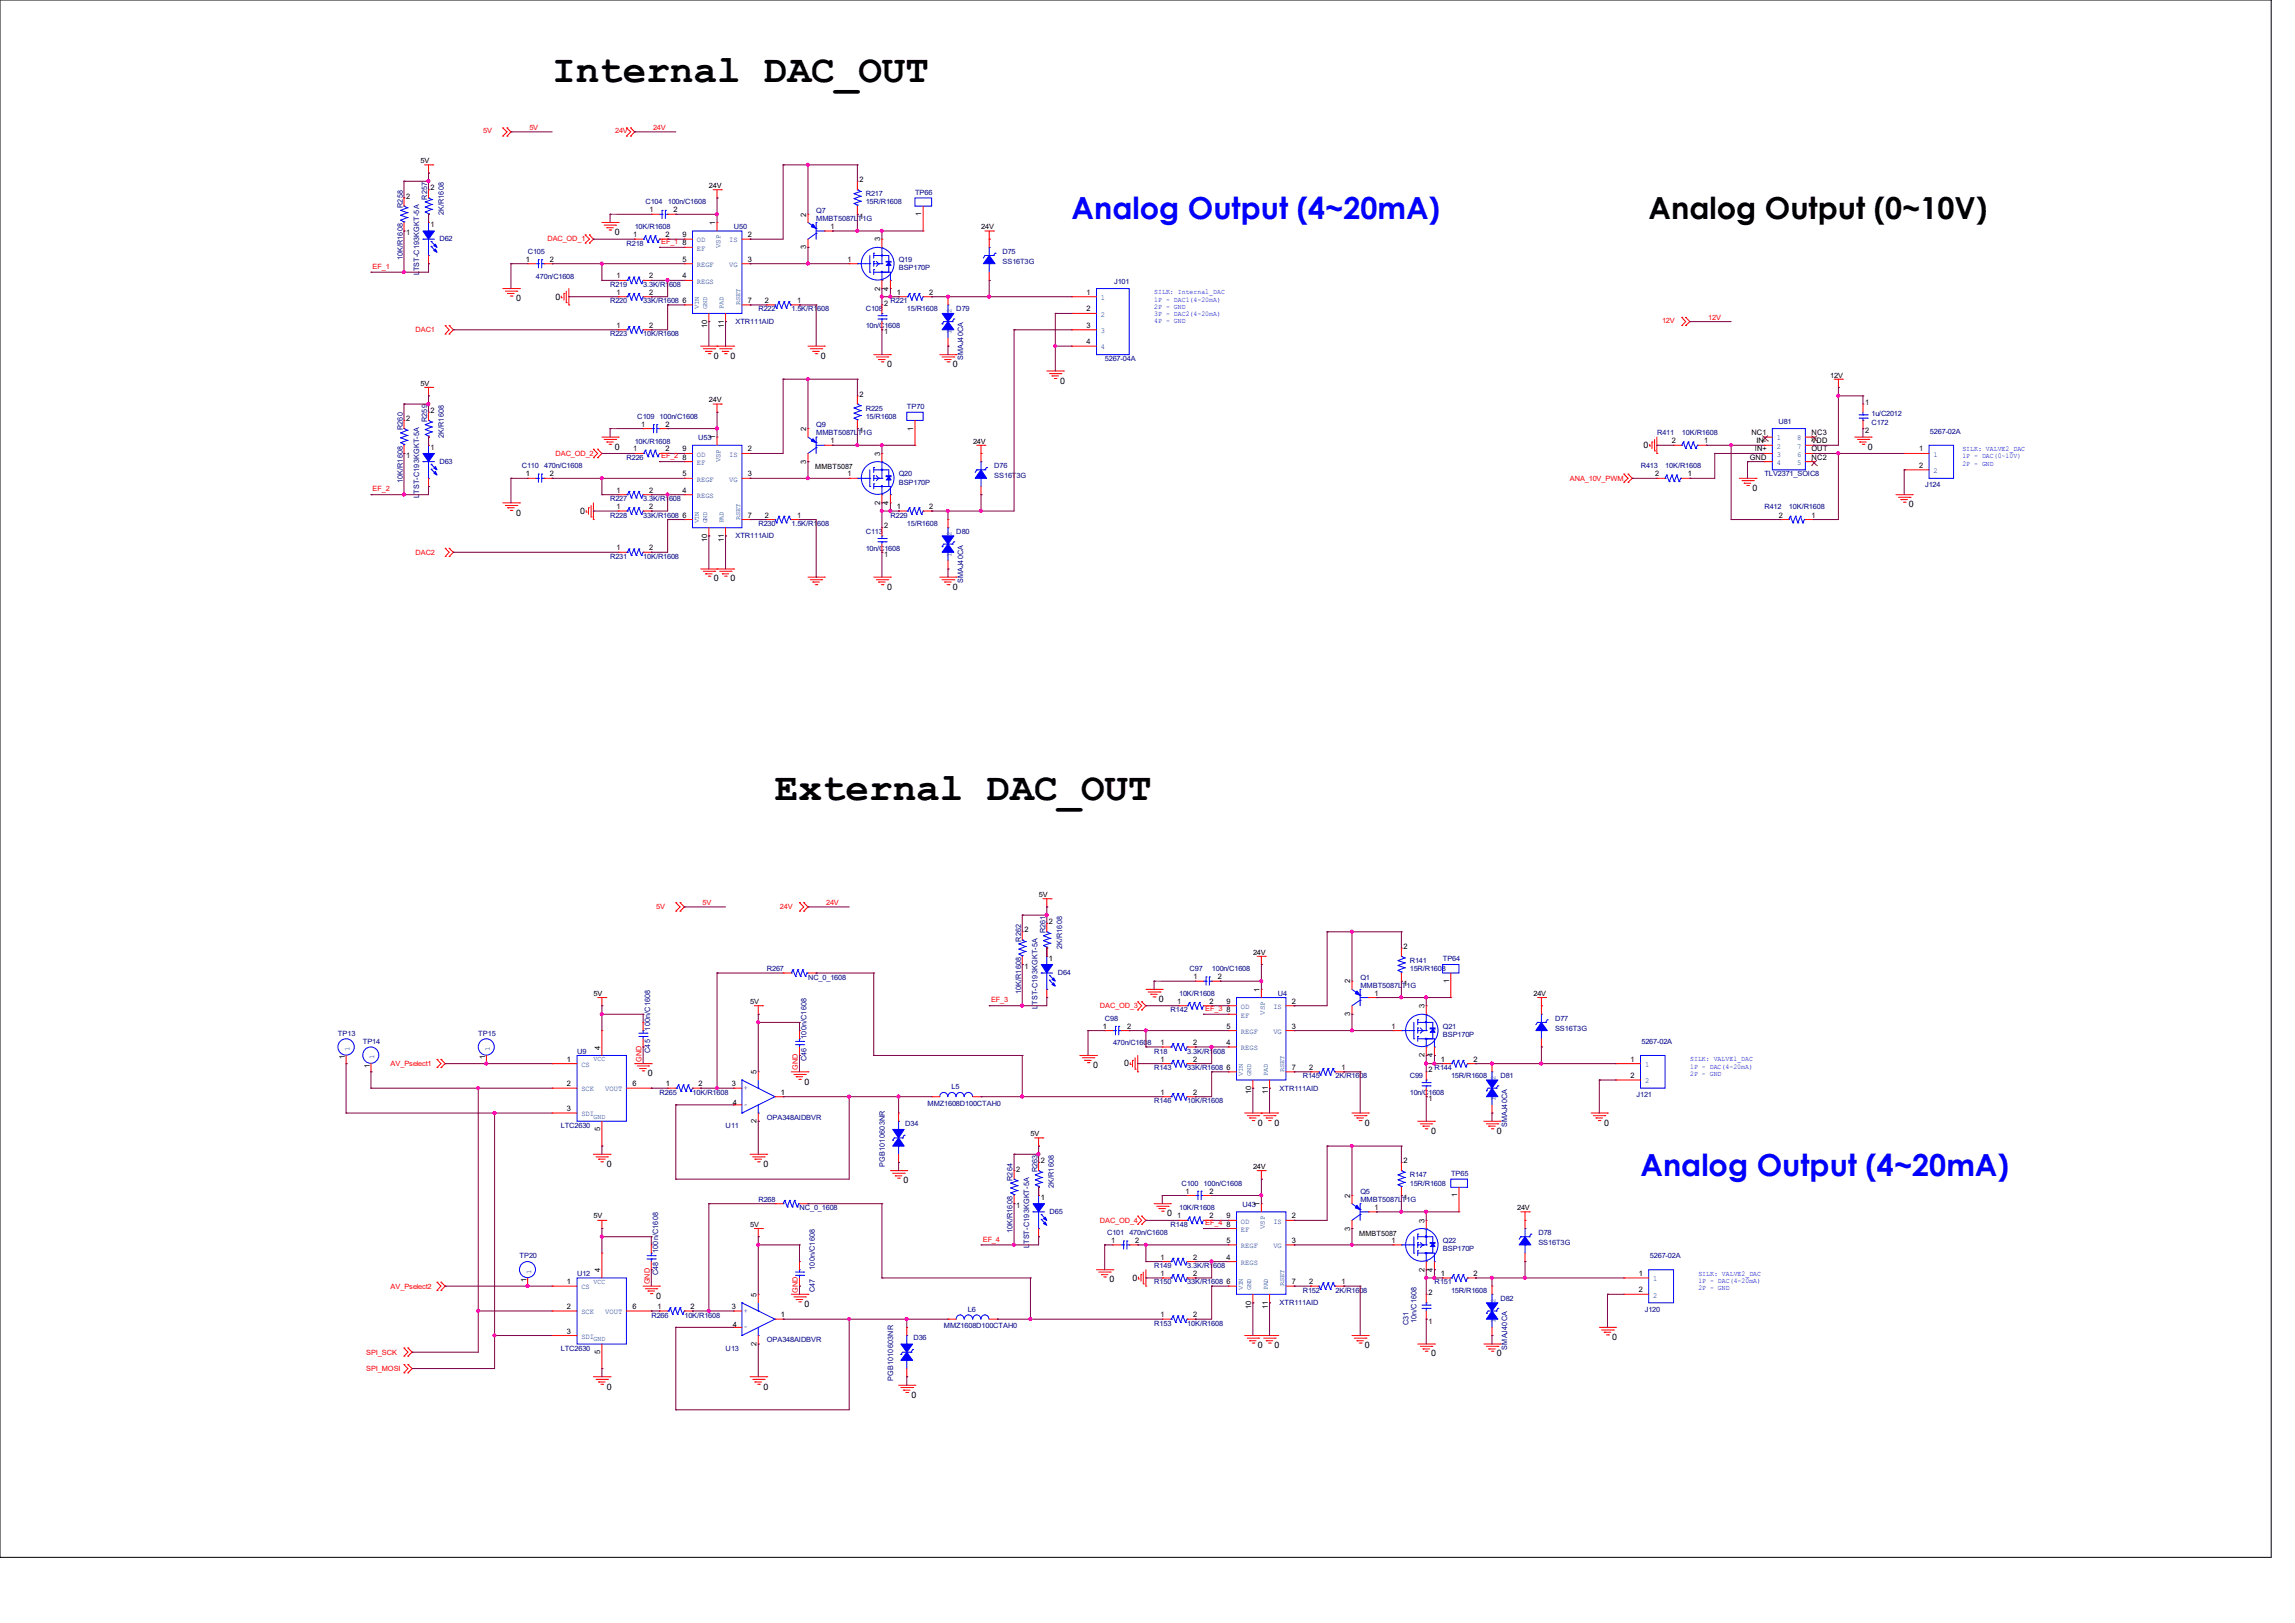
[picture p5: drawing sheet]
<svg xmlns="http://www.w3.org/2000/svg" width="297mm" height="210mm" viewBox="0 0 297 210" stroke-linecap="round" stroke-linejoin="round" font-family="sans-serif">
<defs><g id="words">
<g font-size="5.1">
<text x="71.5" y="10.7">Internal DAC_OUT</text>
<text x="100.3" y="103.5">External DAC_OUT</text>
</g>
<g font-size="3.9" fill="#00f">
<text x="138.7" y="28.4">Analog Output (4~20mA)</text>
<text x="212.3" y="152.1">Analog Output (4~20mA)</text>
</g>
<text font-size="3.9" x="213.4" y="28.4">Analog Output (0~10V)</text>
<g font-size="1.1">
<text x="79.6" y="30.4">0</text>
<text x="66.8" y="39">0</text>
<text x="71.9" y="38.8">0</text>
<text x="92.4" y="46.4">0</text>
<text x="94.5" y="46.4">0</text>
<text x="106.2" y="46.4">0</text>
<text x="114.8" y="47.5">0</text>
<text x="123.3" y="47.5">0</text>
<text x="137.2" y="49.7">0</text>
<text x="79.6" y="58.2">0</text>
<text x="212.7" y="58">0</text>
<text x="241.7" y="58.2">0</text>
<text x="226.8" y="63.5">0</text>
<text x="247" y="65.7">0</text>
<text x="66.8" y="66.7">0</text>
<text x="75.1" y="66.5">0</text>
<text x="92.4" y="75.2">0</text>
<text x="94.5" y="75.2">0</text>
<text x="114.8" y="76.3">0</text>
<text x="123.3" y="76.3">0</text>
<text x="150" y="129.7">0</text>
<text x="145.5" y="138">0</text>
<text x="83.9" y="139.2">0</text>
<text x="104.1" y="140.3">0</text>
<text x="141.5" y="138.2">0</text>
<text x="162.8" y="145.7">0</text>
<text x="164.9" y="145.7">0</text>
<text x="176.6" y="145.7">0</text>
<text x="185.2" y="146.7">0</text>
<text x="193.7" y="146.7">0</text>
<text x="207.6" y="145.7">0</text>
<text x="78.5" y="151">0</text>
<text x="98.8" y="151">0</text>
<text x="116.9" y="153.1">0</text>
<text x="151" y="157.4">0</text>
<text x="143.6" y="165.9">0</text>
<text x="146.5" y="165.7">0</text>
<text x="84.9" y="168.1">0</text>
<text x="104.1" y="169.1">0</text>
<text x="208.6" y="173.4">0</text>
<text x="78.5" y="179.8">0</text>
<text x="98.8" y="179.8">0</text>
<text x="162.8" y="174.5">0</text>
<text x="164.9" y="174.5">0</text>
<text x="176.6" y="174.5">0</text>
<text x="185.2" y="175.5">0</text>
<text x="193.7" y="175.5">0</text>
<text x="118" y="180.8">0</text>
</g>
<g font-size="1">
<text x="111.2" y="23.6">2</text>
<text x="52.5" y="25.7">2</text>
<text x="55.7" y="24.6">2</text>
<text x="55.7" y="29.4">1</text>
<text x="84" y="27.5">1</text>
<text x="87.2" y="27.5">2</text>
<text x="92.6" y="29.1" transform="rotate(-90 92.6 29.1)">1</text>
<text x="104.3" y="28" transform="rotate(-90 104.3 28)">2</text>
<text x="107.5" y="29.6">1</text>
<text x="111.2" y="28.3">1</text>
<text x="119.2" y="28" transform="rotate(-90 119.2 28)">1</text>
<text x="52.5" y="30.4">1</text>
<text x="68" y="33.9">1</text>
<text x="71.2" y="33.9">2</text>
<text x="81.9" y="30.7">1</text>
<text x="86.1" y="30.7">2</text>
<text x="88.3" y="33.9">5</text>
<text x="88.3" y="31.7">8</text>
<text x="88.3" y="30.7">9</text>
<text x="96.8" y="30.7">2</text>
<text x="96.8" y="33.9">3</text>
<text x="104.3" y="32.3" transform="rotate(-90 104.3 32.3)">3</text>
<text x="109.7" y="33.9">1</text>
<text x="113.9" y="31.2" transform="rotate(-90 113.9 31.2)">3</text>
<text x="79.8" y="36">1</text>
<text x="79.8" y="38.1">1</text>
<text x="84" y="36">2</text>
<text x="84" y="38.1">2</text>
<text x="88.3" y="36">4</text>
<text x="88.3" y="39.2">6</text>
<text x="96.8" y="39.2">7</text>
<text x="99" y="39.2">2</text>
<text x="103.2" y="39.2">1</text>
<text x="113.9" y="37.6" transform="rotate(-90 113.9 37.6)">2</text>
<text x="114.4" y="39.6">2</text>
<text x="115" y="37.6" transform="rotate(-90 115 37.6)">4</text>
<text x="116.1" y="38.1">1</text>
<text x="120.2" y="38.1">2</text>
<text x="140.6" y="38.1">1</text>
<text x="140.6" y="40.3">2</text>
<text x="79.8" y="42.4">1</text>
<text x="84" y="42.4">2</text>
<text x="91.5" y="42.4" transform="rotate(-90 91.5 42.4)">10</text>
<text x="93.7" y="42.4" transform="rotate(-90 93.7 42.4)">11</text>
<text x="114.4" y="43.3">1</text>
<text x="140.6" y="42.4">3</text>
<text x="140.6" y="44.5">4</text>
<text x="55.7" y="53.4">2</text>
<text x="111.2" y="51.3">2</text>
<text x="241.4" y="52.4">1</text>
<text x="52.5" y="54.5">2</text>
<text x="52.5" y="59.3">1</text>
<text x="55.7" y="58.2">1</text>
<text x="81.9" y="58.4">1</text>
<text x="83" y="55.2">1</text>
<text x="86.1" y="58.4">2</text>
<text x="86.1" y="55.2">2</text>
<text x="88.3" y="59.5">8</text>
<text x="88.3" y="58.4">9</text>
<text x="92.6" y="56.9" transform="rotate(-90 92.6 56.9)">1</text>
<text x="96.8" y="58.4">2</text>
<text x="104.3" y="60" transform="rotate(-90 104.3 60)">3</text>
<text x="104.3" y="55.8" transform="rotate(-90 104.3 55.8)">2</text>
<text x="107.5" y="57.4">1</text>
<text x="111.2" y="56">1</text>
<text x="113.9" y="59" transform="rotate(-90 113.9 59)">3</text>
<text x="118.2" y="55.7" transform="rotate(-90 118.2 55.7)">1</text>
<text x="216.4" y="57.4">2</text>
<text x="220.5" y="57.4">1</text>
<text x="226.4" y="59.5">GND</text>
<text x="226.6" y="56.3">NC1</text>
<text x="227.1" y="58.4">IN+</text>
<text x="227.3" y="57.4">IN-</text>
<text x="234.4" y="59.5">NC2</text>
<text x="234.4" y="58.4">OUT</text>
<text x="234.4" y="57.4">VDD</text>
<text x="234.4" y="56.3">NC3</text>
<text x="241.4" y="56">2</text>
<text x="248.4" y="58.4">1</text>
<text x="68" y="61.6">1</text>
<text x="71.2" y="61.6">2</text>
<text x="79.8" y="65.9">1</text>
<text x="79.8" y="63.8">1</text>
<text x="84" y="65.9">2</text>
<text x="84" y="63.8">2</text>
<text x="88.3" y="63.8">4</text>
<text x="88.3" y="61.6">5</text>
<text x="96.8" y="61.6">3</text>
<text x="109.7" y="61.6">1</text>
<text x="113.9" y="65.3" transform="rotate(-90 113.9 65.3)">2</text>
<text x="115" y="65.3" transform="rotate(-90 115 65.3)">4</text>
<text x="116.1" y="65.9">1</text>
<text x="120.2" y="65.9">2</text>
<text x="214.2" y="61.6">2</text>
<text x="218.4" y="61.6">1</text>
<text x="248.4" y="60.5">2</text>
<text x="79.8" y="71.2">1</text>
<text x="84" y="71.2">2</text>
<text x="88.3" y="67">6</text>
<text x="91.5" y="70.1" transform="rotate(-90 91.5 70.1)">10</text>
<text x="93.7" y="70.1" transform="rotate(-90 93.7 70.1)">11</text>
<text x="96.8" y="67">7</text>
<text x="99" y="67">2</text>
<text x="103.2" y="67">1</text>
<text x="114.4" y="68.4">2</text>
<text x="230.2" y="67">2</text>
<text x="234.4" y="67">1</text>
<text x="114.4" y="72.1">1</text>
<text x="135.7" y="119.6">2</text>
<text x="132.6" y="120.6">2</text>
<text x="132.6" y="125.4">1</text>
<text x="135.7" y="124.3">1</text>
<text x="181.6" y="122.8">2</text>
<text x="152.3" y="129.9">1</text>
<text x="154.5" y="126.7">1</text>
<text x="156.5" y="129.9">2</text>
<text x="157.6" y="126.7">2</text>
<text x="158.7" y="131">8</text>
<text x="158.7" y="129.9">9</text>
<text x="163" y="128.3" transform="rotate(-90 163 128.3)">1</text>
<text x="167.2" y="129.9">2</text>
<text x="174.7" y="131.4" transform="rotate(-90 174.7 131.4)">3</text>
<text x="174.7" y="127.3" transform="rotate(-90 174.7 127.3)">2</text>
<text x="177.9" y="128.8">1</text>
<text x="181.6" y="127.5">1</text>
<text x="184.3" y="130.5" transform="rotate(-90 184.3 130.5)">3</text>
<text x="187.5" y="127.2" transform="rotate(-90 187.5 127.2)">1</text>
<text x="44.6" y="137.1" transform="rotate(-90 44.6 137.1)">1</text>
<text x="62.8" y="137.1" transform="rotate(-90 62.8 137.1)">1</text>
<text x="73.4" y="137.4">1</text>
<text x="77.7" y="135.8" transform="rotate(-90 77.7 135.8)">4</text>
<text x="142.7" y="133.1">1</text>
<text x="145.9" y="133.1">2</text>
<text x="150.2" y="135.2">1</text>
<text x="150.2" y="137.4">1</text>
<text x="154.4" y="135.2">2</text>
<text x="154.4" y="137.4">2</text>
<text x="158.7" y="135.2">4</text>
<text x="158.7" y="133.1">5</text>
<text x="167.2" y="133.1">3</text>
<text x="180.1" y="133.1">1</text>
<text x="184.3" y="136.8" transform="rotate(-90 184.3 136.8)">2</text>
<text x="185.4" y="136.8" transform="rotate(-90 185.4 136.8)">4</text>
<text x="186.5" y="137.4">1</text>
<text x="190.7" y="137.4">2</text>
<text x="211" y="137.4">1</text>
<text x="47.8" y="138.1" transform="rotate(-90 47.8 138.1)">1</text>
<text x="73.4" y="140.5">2</text>
<text x="73.4" y="143.8">3</text>
<text x="81.8" y="140.5">6</text>
<text x="86.2" y="140.5">1</text>
<text x="90.4" y="140.5">2</text>
<text x="94.7" y="140.5">3</text>
<text x="97.9" y="139" transform="rotate(-90 97.9 139)">5</text>
<text x="101.1" y="141.6">1</text>
<text x="150.2" y="141.6">1</text>
<text x="154.4" y="141.6">2</text>
<text x="158.7" y="138.4">6</text>
<text x="161.9" y="141.6" transform="rotate(-90 161.9 141.6)">10</text>
<text x="164.1" y="141.6" transform="rotate(-90 164.1 141.6)">11</text>
<text x="167.2" y="138.4">7</text>
<text x="169.4" y="138.4">2</text>
<text x="173.6" y="138.4">1</text>
<text x="184.9" y="142.5">1</text>
<text x="184.9" y="138.8">2</text>
<text x="211" y="139.5">2</text>
<text x="77.7" y="146.4" transform="rotate(-90 77.7 146.4)">5</text>
<text x="97.9" y="145.3" transform="rotate(-90 97.9 145.3)">2</text>
<text x="131.5" y="151.6">2</text>
<text x="134.7" y="150.5">2</text>
<text x="134.7" y="155.3">1</text>
<text x="153.4" y="154.4">1</text>
<text x="156.5" y="154.4">2</text>
<text x="174.7" y="155" transform="rotate(-90 174.7 155)">2</text>
<text x="181.6" y="150.5">2</text>
<text x="181.6" y="155.3">1</text>
<text x="188.6" y="154.9" transform="rotate(-90 188.6 154.9)">1</text>
<text x="131.5" y="156.3">1</text>
<text x="143.8" y="160.8">1</text>
<text x="146.9" y="160.8">2</text>
<text x="152.3" y="157.6">1</text>
<text x="156.5" y="157.6">2</text>
<text x="158.7" y="160.8">5</text>
<text x="158.7" y="158.7">8</text>
<text x="158.7" y="157.6">9</text>
<text x="163" y="156" transform="rotate(-90 163 156)">1</text>
<text x="167.2" y="157.6">2</text>
<text x="167.2" y="160.8">3</text>
<text x="174.7" y="159.2" transform="rotate(-90 174.7 159.2)">3</text>
<text x="177.9" y="156.5">1</text>
<text x="180.1" y="160.8">1</text>
<text x="184.3" y="158.2" transform="rotate(-90 184.3 158.2)">3</text>
<text x="68.1" y="165.9" transform="rotate(-90 68.1 165.9)">1</text>
<text x="73.4" y="166.2">1</text>
<text x="77.7" y="164.6" transform="rotate(-90 77.7 164.6)">4</text>
<text x="97.9" y="167.8" transform="rotate(-90 97.9 167.8)">5</text>
<text x="150.2" y="163">1</text>
<text x="150.2" y="165.1">1</text>
<text x="154.4" y="163">2</text>
<text x="154.4" y="165.1">2</text>
<text x="158.7" y="163">4</text>
<text x="158.7" y="166.2">6</text>
<text x="167.2" y="166.2">7</text>
<text x="169.4" y="166.2">2</text>
<text x="173.6" y="166.2">1</text>
<text x="184.3" y="164.5" transform="rotate(-90 184.3 164.5)">2</text>
<text x="184.9" y="167.6">2</text>
<text x="185.4" y="164.5" transform="rotate(-90 185.4 164.5)">4</text>
<text x="186.5" y="165.1">1</text>
<text x="190.7" y="165.1">2</text>
<text x="212.1" y="165.1">1</text>
<text x="212.1" y="167.2">2</text>
<text x="73.4" y="169.4">2</text>
<text x="73.4" y="172.6">3</text>
<text x="81.8" y="169.4">6</text>
<text x="85.1" y="169.4">1</text>
<text x="89.3" y="169.4">2</text>
<text x="94.7" y="169.4">3</text>
<text x="101.1" y="170.4">1</text>
<text x="150.2" y="170.4">1</text>
<text x="154.4" y="170.4">2</text>
<text x="161.9" y="169.3" transform="rotate(-90 161.9 169.3)">10</text>
<text x="164.1" y="169.3" transform="rotate(-90 164.1 169.3)">11</text>
<text x="184.9" y="171.3">1</text>
<text x="77.7" y="175.2" transform="rotate(-90 77.7 175.2)">5</text>
<text x="97.9" y="174.1" transform="rotate(-90 97.9 174.1)">2</text>
</g>
<g font-size="1" fill="#000080">
<text x="52.1" y="26.9" transform="rotate(-90 52.1 26.9)">R258</text>
<text x="55.3" y="25.8" transform="rotate(-90 55.3 25.8)">R257</text>
<text x="57.5" y="27.9" transform="rotate(-90 57.5 27.9)">2K/R1608</text>
<text x="52.1" y="33.7" transform="rotate(-90 52.1 33.7)">10K/R1608</text>
<text x="54.2" y="35.6" transform="rotate(-90 54.2 35.6)">LTST-C193KGKT-5A</text>
<text x="124.6" y="46.6" transform="rotate(-90 124.6 46.6)">SMAJ40CA</text>
<text x="52.1" y="55.7" transform="rotate(-90 52.1 55.7)">R260</text>
<text x="55.3" y="54.6" transform="rotate(-90 55.3 54.6)">R259</text>
<text x="57.5" y="56.6" transform="rotate(-90 57.5 56.6)">2K/R1608</text>
<text x="52.1" y="62.5" transform="rotate(-90 52.1 62.5)">10K/R1608</text>
<text x="54.2" y="64.4" transform="rotate(-90 54.2 64.4)">LTST-C193KGKT-5A</text>
<text x="124.6" y="75.4" transform="rotate(-90 124.6 75.4)">SMAJ40CA</text>
<text x="132.1" y="121.8" transform="rotate(-90 132.1 121.8)">R262</text>
<text x="135.3" y="120.8" transform="rotate(-90 135.3 120.8)">R261</text>
<text x="137.5" y="122.8" transform="rotate(-90 137.5 122.8)">2K/R1608</text>
<text x="132.1" y="128.7" transform="rotate(-90 132.1 128.7)">10K/R1608</text>
<text x="134.3" y="130.6" transform="rotate(-90 134.3 130.6)">LTST-C193KGKT-5A</text>
<text x="84.1" y="136.2" transform="rotate(-90 84.1 136.2)">C45</text>
<text x="84.1" y="133.4" transform="rotate(-90 84.1 133.4)">100n/C1608</text>
<text x="104.4" y="137.3" transform="rotate(-90 104.4 137.3)">C46</text>
<text x="104.4" y="134.4" transform="rotate(-90 104.4 134.4)">100n/C1608</text>
<text x="195.1" y="145.8" transform="rotate(-90 195.1 145.8)">SMAJ40CA</text>
<text x="114.5" y="151" transform="rotate(-90 114.5 151)">PGB1010603NR</text>
<text x="131" y="152.8" transform="rotate(-90 131 152.8)">R264</text>
<text x="134.3" y="151.7" transform="rotate(-90 134.3 151.7)">R263</text>
<text x="136.4" y="153.7" transform="rotate(-90 136.4 153.7)">2K/R1608</text>
<text x="131" y="159.6" transform="rotate(-90 131 159.6)">10K/R1608</text>
<text x="133.2" y="161.5" transform="rotate(-90 133.2 161.5)">LTST-C193KGKT-5A</text>
<text x="85.2" y="165" transform="rotate(-90 85.2 165)">C48</text>
<text x="85.2" y="162.1" transform="rotate(-90 85.2 162.1)">100n/C1608</text>
<text x="105.5" y="167.2" transform="rotate(-90 105.5 167.2)">C47</text>
<text x="105.5" y="164.3" transform="rotate(-90 105.5 164.3)">100n/C1608</text>
<text x="182.3" y="171.5" transform="rotate(-90 182.3 171.5)">C31</text>
<text x="183.3" y="171.2" transform="rotate(-90 183.3 171.2)">10n/C1608</text>
<text x="115.6" y="178.7" transform="rotate(-90 115.6 178.7)">PGB1010603NR</text>
<text x="195.1" y="174.6" transform="rotate(-90 195.1 174.6)">SMAJ40CA</text>
</g>
<g font-size="1" fill="#004080">
<text x="90.2" y="34.5">REGF</text>
<text x="90.2" y="32.4">EF</text>
<text x="90.2" y="31.4">OD</text>
<text x="94.4" y="31.4">IS</text>
<text x="94.4" y="34.5">VG</text>
<text x="90.2" y="36.7">REGS</text>
<text x="142.5" y="38.8">1</text>
<text x="142.5" y="41">2</text>
<text x="142.5" y="43.1">3</text>
<text x="142.5" y="45.2">4</text>
<text x="90.2" y="59.1">OD</text>
<text x="94.4" y="59.1">IS</text>
<text x="229.9" y="57">1</text>
<text x="229.9" y="58">2</text>
<text x="229.9" y="59.1">3</text>
<text x="232.6" y="59.1">6</text>
<text x="232.6" y="58">7</text>
<text x="232.6" y="57">8</text>
<text x="250.2" y="59.1">1</text>
<text x="90.2" y="64.4">REGS</text>
<text x="90.2" y="62.3">REGF</text>
<text x="90.2" y="60.2">EF</text>
<text x="94.4" y="62.3">VG</text>
<text x="229.9" y="60.2">4</text>
<text x="232.6" y="60.2">5</text>
<text x="250.2" y="61.2">2</text>
<text x="160.6" y="131.7">EF</text>
<text x="160.6" y="130.6">OD</text>
<text x="164.8" y="130.6">IS</text>
<text x="160.6" y="135.9">REGS</text>
<text x="160.6" y="133.8">REGF</text>
<text x="164.8" y="133.8">VG</text>
<text x="75.2" y="138">CS</text>
<text x="75.2" y="141.2">SCK</text>
<text x="78.3" y="141.2">VOUT</text>
<text x="212.9" y="138">1</text>
<text x="212.9" y="140.2">2</text>
<text x="75.2" y="144.4">SDI</text>
<text x="160.6" y="161.5">REGF</text>
<text x="160.6" y="159.4">EF</text>
<text x="160.6" y="158.3">OD</text>
<text x="164.8" y="158.3">IS</text>
<text x="164.8" y="161.5">VG</text>
<text x="75.2" y="166.8">CS</text>
<text x="160.6" y="163.7">REGS</text>
<text x="213.9" y="165.8">1</text>
<text x="213.9" y="167.9">2</text>
<text x="75.2" y="170.1">SCK</text>
<text x="75.2" y="173.2">SDI</text>
<text x="78.3" y="170.1">VOUT</text>
</g>
<g font-size="1" fill="#f00">
<text x="83" y="137.4" transform="rotate(-90 83 137.4)">GND</text>
<text x="103.3" y="138.5" transform="rotate(-90 103.3 138.5)">GND</text>
<text x="84.1" y="166.2" transform="rotate(-90 84.1 166.2)">GND</text>
<text x="103.3" y="167.3" transform="rotate(-90 103.3 167.3)">GND</text>
</g>
<g font-size=".9" fill="#f00">
<text x="62.5" y="17.3">5V</text>
<text x="68.5" y="16.8">5V</text>
<text x="79.6" y="17.3">24V</text>
<text x="84.5" y="16.8">24V</text>
<text x="48.2" y="34.8">EF_1</text>
<text x="70.8" y="31.2">DAC_OD_1</text>
<text x="85.6" y="31.6">EF_1</text>
<text x="215.1" y="41.8">12V</text>
<text x="221.1" y="41.4">12V</text>
<text x="53.8" y="43">DAC1</text>
<text x="71.9" y="59">DAC_OD_2</text>
<text x="85.6" y="59.3">EF_2</text>
<text x="48.2" y="63.6">EF_2</text>
<text x="203.1" y="62.2">ANA_10V_PWM</text>
<text x="53.8" y="71.8">DAC2</text>
<text x="84.9" y="117.6">5V</text>
<text x="90.9" y="117.1">5V</text>
<text x="100.9" y="117.6">24V</text>
<text x="106.9" y="117.1">24V</text>
<text x="128.2" y="129.7">EF_3</text>
<text x="142.3" y="130.5">DAC_OD_3</text>
<text x="156" y="130.8">EF_3</text>
<text x="50.6" y="137.9">AV_Pselect1</text>
<text x="127.2" y="160.7">EF_4</text>
<text x="142.3" y="158.2">DAC_OD_4</text>
<text x="156" y="158.5">EF_4</text>
<text x="50.6" y="166.8">AV_Pselect2</text>
<text x="47.4" y="175.3">SPI_SCK</text>
<text x="47.4" y="177.4">SPI_MOSI</text>
</g>
<g font-size=".9">
<text x="54.4" y="21.1">5V</text>
<text x="91.8" y="24.3">24V</text>
<text x="127" y="29.6">24V</text>
<text x="54.4" y="49.9">5V</text>
<text x="91.8" y="52.1">24V</text>
<text x="236.8" y="48.9">12V</text>
<text x="125.9" y="57.4">24V</text>
<text x="105.5" y="60.7">MMBT5087</text>
<text x="134.4" y="116.1">5V</text>
<text x="162.2" y="123.5">24V</text>
<text x="76.8" y="128.9">5V</text>
<text x="97.1" y="129.9">5V</text>
<text x="198.4" y="128.9">24V</text>
<text x="94.8" y="143">4</text>
<text x="133.4" y="147">5V</text>
<text x="162.2" y="151.3">24V</text>
<text x="76.8" y="157.6">5V</text>
<text x="97.1" y="158.7">5V</text>
<text x="175.9" y="159.9">MMBT5087</text>
<text x="196.3" y="156.6">24V</text>
<text x="94.8" y="171.7">4</text>
</g>
<g font-size=".9" fill="#000080">
<text x="82.1" y="29.6">10K/R1608</text>
<text x="83.5" y="26.5">C104</text>
<text x="86.4" y="26.5">100n/C1608</text>
<text x="95" y="29.6">U50</text>
<text x="105.6" y="27.5">Q7</text>
<text x="105.6" y="28.6">MMBT5087LT1G</text>
<text x="112" y="25.4">R217</text>
<text x="112" y="26.5">15R/R1608</text>
<text x="118.4" y="25.2">TP66</text>
<text x="56.9" y="31.2">D62</text>
<text x="68.3" y="32.9">C105</text>
<text x="81.1" y="31.8">R218</text>
<text x="116.3" y="33.9">Q19</text>
<text x="116.3" y="35">BSP170P</text>
<text x="129.7" y="32.9">D75</text>
<text x="129.7" y="34.1">SS16T3G</text>
<text x="69.4" y="36.1">470n/C1608</text>
<text x="79" y="37.1">R219</text>
<text x="79" y="39.2">R220</text>
<text x="83.2" y="37.1">3.3K/R1608</text>
<text x="83.2" y="39.2">33K/R1608</text>
<text x="95.2" y="41.9">XTR111AID</text>
<text x="98.1" y="40.3">R222</text>
<text x="102.4" y="40.3">1.5K/R1608</text>
<text x="112" y="40.3">C108</text>
<text x="115.2" y="39.2">R221</text>
<text x="117.4" y="40.3">15/R1608</text>
<text x="123.8" y="40.3">D79</text>
<text x="144.2" y="36.7">J101</text>
<text x="79" y="43.5">R223</text>
<text x="83.2" y="43.5">10K/R1608</text>
<text x="112" y="42.5">10n/C1608</text>
<text x="143" y="46.7">5267-04A</text>
<text x="112" y="53.1">R225</text>
<text x="117.4" y="52.9">TP70</text>
<text x="242.2" y="53.8">1u/C2012</text>
<text x="81.1" y="59.5">R226</text>
<text x="82.1" y="57.4">10K/R1608</text>
<text x="82.5" y="54.2">C109</text>
<text x="85.4" y="54.2">100n/C1608</text>
<text x="90.4" y="57">U53</text>
<text x="105.6" y="55.2">Q9</text>
<text x="105.6" y="56.3">MMBT5087LT1G</text>
<text x="112" y="54.2">15/R1608</text>
<text x="214.5" y="56.3">R411</text>
<text x="217.7" y="56.3">10K/R1608</text>
<text x="230.2" y="54.8">U81</text>
<text x="242.2" y="55">C172</text>
<text x="249.8" y="56.1">5267-02A</text>
<text x="56.9" y="60.1">D63</text>
<text x="67.5" y="60.6">C110</text>
<text x="70.4" y="60.6">470n/C1608</text>
<text x="79" y="64.9">R227</text>
<text x="83.2" y="64.9">3.3K/R1608</text>
<text x="116.3" y="61.6">Q20</text>
<text x="116.3" y="62.7">BSP170P</text>
<text x="128.7" y="60.6">D76</text>
<text x="128.7" y="61.8">SS16T3G</text>
<text x="212.3" y="60.6">R413</text>
<text x="215.5" y="60.6">10K/R1608</text>
<text x="228.3" y="65.9">R412</text>
<text x="228.3" y="61.6">TLV2371_SOIC8</text>
<text x="231.5" y="65.9">10K/R1608</text>
<text x="249.1" y="63">J124</text>
<text x="79" y="67">R228</text>
<text x="83.2" y="67">33K/R1608</text>
<text x="95.2" y="69.6">XTR111AID</text>
<text x="98.1" y="68.1">R230</text>
<text x="102.4" y="68.1">1.5K/R1608</text>
<text x="112" y="69.1">C113</text>
<text x="112" y="71.2">10n/C1608</text>
<text x="115.2" y="67">R229</text>
<text x="117.4" y="68.1">15/R1608</text>
<text x="123.8" y="69.1">D80</text>
<text x="79" y="72.3">R231</text>
<text x="83.2" y="72.3">10K/R1608</text>
<text x="99.2" y="125.6">R267</text>
<text x="153.9" y="125.6">C97</text>
<text x="156.8" y="125.6">100n/C1608</text>
<text x="182.4" y="124.6">R141</text>
<text x="182.4" y="125.6">15R/R1608</text>
<text x="186.7" y="124.4">TP64</text>
<text x="104.6" y="126.7">NC_0_1608</text>
<text x="136.9" y="126.2">D64</text>
<text x="151.5" y="131">R142</text>
<text x="152.6" y="128.9">10K/R1608</text>
<text x="165.4" y="128.9">U4</text>
<text x="176" y="126.7">Q1</text>
<text x="176" y="127.8">MMBT5087LT1G</text>
<text x="43.7" y="134">TP13</text>
<text x="47" y="135">TP14</text>
<text x="61.9" y="134">TP15</text>
<text x="74.7" y="136.3">U9</text>
<text x="143" y="132.1">C98</text>
<text x="144" y="135.3">470n/C1608</text>
<text x="149.4" y="136.3">R18</text>
<text x="153.7" y="136.3">3.3K/R1608</text>
<text x="186.7" y="133.1">Q21</text>
<text x="186.7" y="134.2">BSP170P</text>
<text x="201.2" y="132.1">D77</text>
<text x="201.2" y="133.4">SS16T3G</text>
<text x="212.4" y="135">5267-02A</text>
<text x="85.4" y="141.6">R265</text>
<text x="89.6" y="141.6">10K/R1608</text>
<text x="120" y="143">MMZ1608D100CTAH0</text>
<text x="123.1" y="140.9">L5</text>
<text x="149.4" y="138.5">R143</text>
<text x="149.4" y="142.7">R146</text>
<text x="153.7" y="138.5">33K/R1608</text>
<text x="153.7" y="142.7">10K/R1608</text>
<text x="165.6" y="141.1">XTR111AID</text>
<text x="168.6" y="139.5">R145</text>
<text x="172.8" y="139.5">2K/R1608</text>
<text x="182.4" y="139.5">C99</text>
<text x="182.4" y="141.6">10n/C1608</text>
<text x="185.7" y="138.5">R144</text>
<text x="187.8" y="139.5">15R/R1608</text>
<text x="194.2" y="139.5">D81</text>
<text x="211.8" y="142">J121</text>
<text x="72.6" y="145.9">LTC2630</text>
<text x="93.9" y="145.9">U11</text>
<text x="99.2" y="144.9">OPA348AIDBVR</text>
<text x="117.2" y="145.7">D34</text>
<text x="98.1" y="155.5">R268</text>
<text x="152.9" y="153.4">C100</text>
<text x="155.8" y="153.4">100n/C1608</text>
<text x="176" y="154.5">Q5</text>
<text x="176" y="155.5">MMBT5087LT1G</text>
<text x="182.4" y="152.3">R147</text>
<text x="182.4" y="153.4">15R/R1608</text>
<text x="187.8" y="152.1">TP65</text>
<text x="103.5" y="156.6">NC_0_1608</text>
<text x="135.8" y="157.1">D65</text>
<text x="143.3" y="159.8">C101</text>
<text x="146.2" y="159.8">470n/C1608</text>
<text x="151.5" y="158.7">R148</text>
<text x="152.6" y="156.6">10K/R1608</text>
<text x="160.8" y="156.2">U43</text>
<text x="186.7" y="160.9">Q22</text>
<text x="186.7" y="161.9">BSP170P</text>
<text x="199.1" y="159.8">D78</text>
<text x="199.1" y="161.1">SS16T3G</text>
<text x="67.2" y="162.8">TP20</text>
<text x="74.7" y="165.1">U12</text>
<text x="149.4" y="164.1">R149</text>
<text x="149.4" y="166.2">R150</text>
<text x="153.7" y="164.1">3.3K/R1608</text>
<text x="153.7" y="166.2">33K/R1608</text>
<text x="168.6" y="167.3">R152</text>
<text x="172.8" y="167.3">2K/R1608</text>
<text x="185.7" y="166.2">R151</text>
<text x="187.8" y="167.3">15R/R1608</text>
<text x="213.5" y="162.8">5267-02A</text>
<text x="84.3" y="170.5">R266</text>
<text x="88.6" y="170.5">10K/R1608</text>
<text x="99.2" y="173.7">OPA348AIDBVR</text>
<text x="118.2" y="173.4">D36</text>
<text x="122.2" y="171.9">MMZ1608D100CTAH0</text>
<text x="125.2" y="169.7">L6</text>
<text x="149.4" y="171.5">R153</text>
<text x="153.7" y="171.5">10K/R1608</text>
<text x="165.6" y="168.9">XTR111AID</text>
<text x="194.2" y="168.3">D82</text>
<text x="212.8" y="169.7">J120</text>
<text x="72.6" y="174.8">LTC2630</text>
<text x="93.9" y="174.8">U13</text>
</g>
<g font-size=".9" fill="#004080">
<text x="93.2" y="32.1" transform="rotate(-90 93.2 32.1)">VSP</text>
<text x="123.1" y="40.6" transform="rotate(-90 123.1 40.6)">2</text>
<text x="123.1" y="43.2" transform="rotate(-90 123.1 43.2)">1</text>
<text x="93.2" y="59.8" transform="rotate(-90 93.2 59.8)">VSP</text>
<text x="123.1" y="69.4" transform="rotate(-90 123.1 69.4)">2</text>
<text x="123.1" y="72" transform="rotate(-90 123.1 72)">1</text>
<text x="163.7" y="131.3" transform="rotate(-90 163.7 131.3)">VSP</text>
<text x="45.2" y="136" transform="rotate(-90 45.2 136)">1</text>
<text x="48.4" y="137.1" transform="rotate(-90 48.4 137.1)">1</text>
<text x="63.4" y="136" transform="rotate(-90 63.4 136)">1</text>
<text x="76.8" y="137.3">VCC</text>
<text x="193.5" y="142.4" transform="rotate(-90 193.5 142.4)">1</text>
<text x="193.5" y="139.8" transform="rotate(-90 193.5 139.8)">2</text>
<text x="76.8" y="144.8">GND</text>
<text x="163.7" y="159" transform="rotate(-90 163.7 159)">VSP</text>
<text x="68.7" y="164.8" transform="rotate(-90 68.7 164.8)">1</text>
<text x="76.8" y="166.1">VCC</text>
<text x="76.8" y="173.6">GND</text>
<text x="193.5" y="171.2" transform="rotate(-90 193.5 171.2)">1</text>
<text x="193.5" y="168.6" transform="rotate(-90 193.5 168.6)">2</text>
</g>
<g font-size=".9" fill="#00f">
<text x="149.4" y="38.1">SILK: Internal_DAC</text>
<text x="149.4" y="39">1P - DAC1(4-20mA)</text>
<text x="149.4" y="40">2P - GND</text>
<text x="149.4" y="40.9">3P - DAC2(4-20mA)</text>
<text x="149.4" y="41.8">4P - GND</text>
<text x="254" y="58.4">SILK: VALVE2_DAC</text>
<text x="254" y="59.3">1P - DAC(0~10V)</text>
<text x="254" y="60.2">2P - GND</text>
<text x="218.7" y="137.3">SILK: VALVE1_DAC</text>
<text x="96.2" y="143.2">-</text>
<text x="96.2" y="141.1">+</text>
<text x="218.7" y="138.3">1P - DAC(4-20mA)</text>
<text x="218.7" y="139.2">2P - GND</text>
<text x="219.8" y="165.1">SILK: VALVE2_DAC</text>
<text x="219.8" y="166">1P - DAC(4-20mA)</text>
<text x="219.8" y="166.9">2P - GND</text>
<text x="96.2" y="172">-</text>
<text x="96.2" y="169.8">+</text>
</g>
<g font-size=".8" fill="#004080">
<text x="90.4" y="40" transform="rotate(-90 90.4 40)">VIN</text>
<text x="91.5" y="40" transform="rotate(-90 91.5 40)">GND</text>
<text x="93.6" y="40" transform="rotate(-90 93.6 40)">PAD</text>
<text x="95.8" y="39.5" transform="rotate(-90 95.8 39.5)">RSET</text>
<text x="90.4" y="67.7" transform="rotate(-90 90.4 67.7)">VIN</text>
<text x="91.5" y="67.7" transform="rotate(-90 91.5 67.7)">GND</text>
<text x="93.6" y="67.7" transform="rotate(-90 93.6 67.7)">PAD</text>
<text x="95.8" y="67.2" transform="rotate(-90 95.8 67.2)">RSET</text>
<text x="160.9" y="139.2" transform="rotate(-90 160.9 139.2)">VIN</text>
<text x="161.9" y="139.2" transform="rotate(-90 161.9 139.2)">GND</text>
<text x="164.1" y="139.2" transform="rotate(-90 164.1 139.2)">PAD</text>
<text x="166.2" y="138.7" transform="rotate(-90 166.2 138.7)">RSET</text>
<text x="160.9" y="167" transform="rotate(-90 160.9 167)">VIN</text>
<text x="161.9" y="167" transform="rotate(-90 161.9 167)">GND</text>
<text x="164.1" y="167" transform="rotate(-90 164.1 167)">PAD</text>
<text x="166.2" y="166.4" transform="rotate(-90 166.2 166.4)">RSET</text>
</g>
<g font-size=".3" fill="#fff">
<text x="79.2" y="27.9">GND</text>
<text x="91.9" y="27.5">+24V</text>
<text x="78.1" y="38.2">GND</text>
<text x="104.8" y="39.2">GND</text>
<text x="91.9" y="43.5">GND</text>
<text x="114.3" y="44.6">GND</text>
<text x="79.2" y="55.6">GND</text>
<text x="93" y="55.2">+24V</text>
<text x="78.1" y="65.9">GND</text>
<text x="91.9" y="71.2">GND</text>
<text x="114.3" y="73.4">GND</text>
<text x="149.6" y="127">GND</text>
<text x="162.3" y="126.7">+24V</text>
<text x="162.3" y="142.7">GND</text>
<text x="175.2" y="138.5">GND</text>
<text x="184.8" y="143.8">GND</text>
<text x="150.6" y="154.8">GND</text>
<text x="163.4" y="154.5">+24V</text>
<text x="149.6" y="165.1">GND</text>
<text x="175.2" y="166.2">GND</text>
<text x="162.3" y="170.5">GND</text>
<text x="184.8" y="172.6">GND</text>
</g>
</g></defs>
<path d="M0 0h293.9v201.5h-293.9z" fill="none" stroke="#000" stroke-width=".13"/>
<g fill="none" stroke="#f00" stroke-width=".13">
<path d="M65.1 16.6h.1M65.1 17.6h.1M65.1 16.6l.5 .5-.5 .5M65.6 17.6h.1M65.6 16.6h.1M65.6 16.6l.5 .5-.5 .5M81.1 16.6h.1M81.1 17.6h.1M81.1 16.6l.5 .5-.5 .5M81.6 17.6h.1M81.6 16.6h.1M81.6 16.6l.5 .5-.5 .5"/>
<path d="M52.3 25.6h.1M52.3 29.9h.1M52.3 25.6v1.1M52.3 28.8v1.1M54.9 21.3h1.1M55.5 22.4h.1M55.5 24.6h.1M55.5 28.8h.1M55.5 27.7h.1M55.5 34.1h.1M55.5 21.3v1.1M55.5 24.6v1"/>
<path d="M55.5 27.7v1.1M55.5 33.1v1M56 21.3h.1M65.1 37.3h2.1M65.4 37.7h1.5M65.7 38h.1M65.7 38h.8M66 38.3h.3M66.3 38.3h.1M66.9 37.7h.1M67.2 37.3h.1M68.3 34.1h.1"/>
<path d="M68.3 34.1h1M70.4 34.1h1.1M71.5 34.1h.1M72.6 38.5h.1M72.6 38.3v.2M73 38h.1M73 38v.8M73.3 39.2h.1M73.3 37.7v1.5M73.6 39.5h.1M73.6 37.3v2.2M75.7 31.5h.1"/>
<path d="M75.7 30.4h.1M75.7 30.4l.6 .5-.6 .6M76.3 30.4h.1M76.3 31.5h.1M76.3 30.4l.5 .5-.5 .6M77.9 28.8h2.1M78.2 29.1h1.5M78.5 29.5h.1M78.5 29.5h.9M78.8 29.8h.2M79 29.8h.1M79.7 29.1h.1"/>
<path d="M80 28.8h.1M80 36.3h.1M80 38.4h.1M80 36.3h1.1M80 38.4h1.1M82.1 30.9h.1M82.1 30.9h1.1M83.2 36.3h1.1M83.2 38.4h1.1M84.3 36.3h.1M84.3 27.7h.1M84.3 38.4h.1"/>
<path d="M84.3 27.7h1M85.3 30.9h1.1M86.4 30.9h.1M86.4 27.7h1.1M87.5 27.7h.1M88.6 36.3h.1M88.6 34.1h.1M88.6 39.5h.1M88.6 32h.1M88.6 30.9h.1M88.6 36.3h1M88.6 30.9h1"/>
<path d="M88.6 34.1h1M88.6 39.5h1M88.6 32h1M92.3 24.6h1M92.8 25.6h.1M92.8 28.8h.1M92.8 24.6v1M92.8 28.8v1.1M93.3 24.6h.1M96 30.9h1.1M96 34.1h1.1M96 39.5h1.1"/>
<path d="M97.1 30.9h.1M97.1 34.1h.1M97.1 39.5h.1M99.2 39.5h.1M99.2 39.5h1.1M102.4 39.5h1.1M103.5 39.5h.1M104.6 27.7h.1M104.6 32h.1M104.6 27.7v1.1M104.6 30.9v1.1M106.7 29.9h1"/>
<path d="M107.7 29.9h.1M109.9 34.1h.1M109.9 34.1h1.1M111 23.5h.1M111 27.7h.1M111 23.5v1.1M111 26.7v1M114.1 37.3h.1M114.1 30.9h.1M114.1 39.5h.1M114.1 30.9v1.1M114.1 36.3v1"/>
<path d="M114.1 39.5v1.1M115.2 37.3h.1M115.2 36.3v1M116.3 38.4h.1M116.3 38.4h1M119.5 29.9h.1M119.5 38.4h1.1M119.5 26.7v3.2M120.6 38.4h.1M122.7 38.4h.1M122.7 38.4v1.1M127.5 29.9h1.1"/>
<path d="M128 30.9h.1M128 36.3h.1M128 29.9v2.1M128 35.2v1.1M128.6 29.9h.1M138.7 38.4h.1M138.7 38.4h3.2M52.3 54.4h.1M52.3 58.7h.1M52.3 54.4v1.1M52.3 57.6v1.1M54.9 50.1h1.1"/>
<path d="M55.5 51.2h.1M55.5 53.3h.1M55.5 57.6h.1M55.5 56.6h.1M55.5 50.1v1.1M55.5 53.3v1.1M55.5 56.6v1M56 50.1h.1M57.6 43.2h.1M57.6 42.1h.1M57.6 42.1l.5 .6-.5 .5M58.1 42.1h.1"/>
<path d="M58.1 43.2h.1M58.1 42.1l.6 .6-.6 .5M76.8 59.2h.1M76.8 58.1h.1M76.8 58.1l.5 .6-.5 .5M77.3 58.1h.1M77.3 59.2h.1M77.3 58.1l.6 .6-.6 .5M77.9 56.6h2.1M78.2 56.9h1.5M78.5 57.2h.1M78.5 57.2h.9"/>
<path d="M78.8 57.5h.2M79 57.5h.1M79.7 56.9h.1M80 56.6h.1M80 42.7h.1M80 42.7h1.1M82.1 58.7h.1M82.1 58.7h1.1M83.2 55.5h.1M83.2 42.7h1.1M83.2 55.5h1.1M84.3 42.7h.1"/>
<path d="M85.3 58.7h1.1M85.3 55.5h1.1M86.4 58.7h.1M86.4 55.5h.1M88.6 59.7h.1M88.6 58.7h.1M88.6 58.7h1M88.6 59.7h1M90.7 44.8h4.3M91 45.1h1.5M91.3 45.5h.1M91.3 45.5h.9"/>
<path d="M91.7 45.8h.2M91.7 41.6h.1M91.7 40.6v1M91.9 45.8h.1M92.3 52.3h1M92.5 45.1h.1M92.8 44.8h.1M92.8 53.3h.1M92.8 56.6h.1M92.8 52.3v1M92.8 56.6v1M93.1 45.1h1.5"/>
<path d="M93.3 52.3h.1M93.5 45.5h.1M93.5 45.5h.8M93.8 45.8h.2M93.9 41.6h.1M93.9 40.6v1M94 45.8h.1M94.6 45.1h.1M95 44.8h.1M96 58.7h1.1M97.1 58.7h.1M104.6 55.5h.1"/>
<path d="M104.6 59.7h.1M104.6 44.8h2.1M104.6 55.5v1.1M104.6 58.7v1M104.9 45.1h1.4M105.2 45.5h.1M105.2 45.5h.8M105.5 45.8h.2M105.7 45.8h.1M106.3 45.1h.1M106.7 44.8h.1M106.7 57.6h1"/>
<path d="M107.7 57.6h.1M111 51.2h.1M111 55.5h.1M111 51.2v1.1M111 54.4v1.1M113.1 45.9h2.1M113.4 46.2h1.5M113.7 46.5h.1M113.7 46.5h.9M114 46.8h.3M114.1 58.7h.1M114.1 42.7h.1"/>
<path d="M114.1 41.6v1.1M114.1 58.7v1M114.3 46.8h.1M114.9 46.2h.1M115.2 45.9h.1M118.4 57.6h.1M118.4 54.4v3.2M121.6 45.9h2.1M121.9 46.2h1.5M122.3 46.5h.1M122.3 46.5h.8M122.6 46.8h.2"/>
<path d="M122.7 44.8h.1M122.7 43.7v1.1M122.8 46.8h.1M123.4 46.2h.1M123.7 45.9h.1M126.4 57.6h1.1M127 58.7h.1M127 57.6v2.1M127.5 57.6h.1M135.5 48h2.1M135.8 48.3h1.5M136.1 48.6h.1"/>
<path d="M136.1 48.6h.9M136.4 49h.3M136.7 49h.1M137.3 48.3h.1M137.6 48h.1M138.7 40.6h.1M138.7 42.7h.1M138.7 44.8h.1M138.7 44.8h3.2M138.7 40.6h3.2M138.7 42.7h3.2M213.5 57.7h.1"/>
<path d="M213.5 57.5v.2M213.8 57.2h.1M213.8 57.2v.8M214.1 58.3h.1M214.1 56.9v1.4M214.4 58.7h.1M214.4 56.6v2.1M216.6 57.6h.1M216.6 57.6h1M217.6 41.1h.1M217.6 42.1h.1M217.6 41.1l.5 .5-.5 .5"/>
<path d="M218.1 42.1h.1M218.1 41.1h.1M218.1 41.1l.6 .5-.6 .5M219.8 57.6h1M220.8 57.6h.1M228.3 56.6h.1M228.3 57.6h.1M228.3 58.7h.1M228.3 59.7h.1M228.3 56.6h1.1M228.3 57.6h1.1M228.3 58.7h1.1"/>
<path d="M228.3 59.7h1.1M233.6 56.6h1.1M233.6 57.6h1.1M233.6 58.7h1.1M233.6 59.7h1.1M234.7 59.7h.1M234.7 58.7h.1M234.7 57.6h.1M234.7 56.6h.1M237.4 49.1h1M237.9 50.1h.1M237.9 49.1v1"/>
<path d="M238.4 49.1h.1M240 56.6h2.1M240.4 56.9h1.5M240.7 57.2h.1M240.7 57.2h.8M241 57.5h.2M241.1 52.3h.1M241.1 55.5h.1M241.1 52.3v1M241.1 54.4v1.1M241.2 57.5h.1M241.9 56.9h.1"/>
<path d="M242.1 56.6h.1M246.4 58.7h.1M246.4 58.7h3.2M55.5 62.9h.1M55.5 61.9v1M57.6 72h.1M57.6 71h.1M57.6 71l.5 .5-.5 .5M58.1 71h.1M58.1 72h.1M58.1 71l.6 .5-.6 .5M65.1 65.1h2.1"/>
<path d="M65.4 65.4h1.5M65.7 65.7h.1M65.7 65.7h.8M66 66h.3M66.3 66h.1M66.9 65.4h.1M67.2 65.1h.1M68.3 61.9h.1M68.3 61.9h1M70.4 61.9h1.1M71.5 61.9h.1M75.9 66.3h.1"/>
<path d="M75.9 66v.3M76.2 65.7h.1M76.2 65.7v.8M76.5 66.9h.1M76.5 65.4v1.5M76.8 67.2h.1M76.8 65.1v2.1M80 66.1h.1M80 64h.1M80 71.5h.1M80 64h1.1M80 66.1h1.1"/>
<path d="M80 71.5h1.1M83.2 64h1.1M83.2 66.1h1.1M83.2 71.5h1.1M84.3 66.1h.1M84.3 64h.1M84.3 71.5h.1M88.6 64h.1M88.6 61.9h.1M88.6 67.2h.1M88.6 61.9h1M88.6 64h1"/>
<path d="M88.6 67.2h1M90.7 73.6h4.3M91 73.9h1.5M91.3 74.3h.1M91.3 74.3h.9M91.7 74.5h.2M91.7 69.3h.1M91.7 68.3v1M91.9 74.5h.1M92.5 73.9h.1M92.8 73.6h.1M93.1 73.9h1.5"/>
<path d="M93.5 74.3h.1M93.5 74.3h.8M93.8 74.5h.2M93.9 69.3h.1M93.9 68.3v1M94 74.5h.1M94.6 73.9h.1M95 73.6h.1M96 61.9h1.1M96 67.2h1.1M97.1 61.9h.1M97.1 67.2h.1"/>
<path d="M99.2 67.2h.1M99.2 67.2h1.1M102.4 67.2h1.1M103.5 67.2h.1M104.6 74.7h2.1M104.9 75h1.4M105.2 75.3h.1M105.2 75.3h.8M105.5 75.6h.2M105.7 75.6h.1M106.3 75h.1M106.7 74.7h.1"/>
<path d="M109.9 61.9h.1M109.9 61.9h1.1M113.1 74.7h2.1M113.4 75h1.5M113.7 75.3h.1M113.7 75.3h.9M114 75.6h.3M114.1 65.1h.1M114.1 71.5h.1M114.1 68.3h.1M114.1 64v1.1M114.1 68.3v1"/>
<path d="M114.1 70.4v1.1M114.3 75.6h.1M114.9 75h.1M115.2 74.7h.1M115.2 65.1h.1M115.2 64v1.1M116.3 66.1h.1M116.3 66.1h1M119.5 66.1h1.1M120.6 66.1h.1M121.6 74.7h2.1M121.9 75h1.5"/>
<path d="M122.3 75.3h.1M122.3 75.3h.8M122.6 75.6h.2M122.7 73.6h.1M122.7 67.2h.1M122.7 67.2v1.1M122.7 72.6v1M122.8 75.6h.1M123.4 75h.1M123.7 74.7h.1M127 64h.1M127 62.9v1.1"/>
<path d="M210.1 62.4h.1M210.1 61.3h.1M210.1 61.3l.6 .6-.6 .5M210.7 61.3h.1M210.7 62.4h.1M210.7 61.3l.5 .6-.5 .5M214.4 61.9h.1M214.4 61.9h1.1M217.6 61.9h1.1M218.7 61.9h.1M225.1 61.9h2.1M225.4 62.2h1.5"/>
<path d="M225.7 62.5h.1M225.7 62.5h.9M226.1 62.8h.2M226.3 62.8h.1M226.9 62.2h.1M227.2 61.9h.1M230.4 67.2h.1M230.4 67.2h1.1M233.6 67.2h1.1M234.7 67.2h.1M245.4 64h2.1M245.7 64.3h1.5"/>
<path d="M246 64.6h.1M246 64.6h.8M246.3 65h.2M246.4 60.8h.1M246.4 60.8h3.2M246.5 65h.1M247.2 64.3h.1M247.5 64h.1M87.5 116.8h.1M87.5 117.9h.1M87.5 116.8l.5 .5-.5 .6M88 117.9h.1"/>
<path d="M88 116.8h.1M88 116.8l.6 .5-.6 .6M103.5 116.8h.1M103.5 117.9h.1M103.5 116.8l.5 .5-.5 .6M104 117.9h.1M104 116.8h.1M104 116.8l.6 .5-.6 .6M135 116.3h1M135.5 117.3h.1M135.5 119.5h.1M135.5 116.3v1"/>
<path d="M135.5 119.5v1.1M136 116.3h.1M44.8 137.6h.1M44.8 136.6v1M48 138.7h.1M48 137.6v1.1M56.6 138.1h.1M56.6 137.1h.1M56.6 137.1l.5 .5-.5 .5M57.1 137.1h.1M57.1 138.1h.1M57.1 137.1l.5 .5-.5 .5"/>
<path d="M62.9 137.6h.1M62.9 136.6v1M71.5 137.6h.1M71.5 137.6h3.2M77.3 129.1h1.1M77.9 130.1h.1M77.9 133.3h.1M77.9 129.1v1M77.9 133.3v3.3M78.4 129.1h.1M82.1 137.6h2.2M82.5 137.9h1.4"/>
<path d="M82.8 138.3h.1M82.8 138.3h.9M83.1 138.6h.2M83.2 135.5h.1M83.2 132.3h.1M83.2 132.3v1M83.2 134.4v1.1M83.3 138.6h.1M83.9 137.9h.1M84.3 137.6h.1M97.6 130.1h1.1M98.1 131.2h.1"/>
<path d="M98.1 138.7h.1M98.1 130.1v1.1M98.1 138.7v1M98.7 130.1h.1M101.3 125.9h.1M101.3 125.9h1.1M102.4 138.7h2.2M102.7 139h1.5M103 139.3h.1M103 139.3h.9M103.4 139.7h.2M103.5 136.6h.1"/>
<path d="M103.5 133.3h.1M103.5 133.3v1.1M103.5 135.5v1.1M103.6 139.7h.1M104.2 139h.1M104.6 138.7h.1M104.6 125.9h1M105.6 125.9h.1M132.3 120.6h.1M132.3 124.8h.1M132.3 120.6v1M132.3 123.7v1.1"/>
<path d="M135.5 123.7h.1M135.5 122.7h.1M135.5 129.1h.1M135.5 122.7v1M135.5 128v1.1M139.7 136.6h2.2M140.1 136.9h1.5M140.4 137.2h.1M140.4 137.2h.8M140.7 137.5h.2M140.9 137.5h.1M141.6 136.9h.1"/>
<path d="M141.9 136.6h.1M143 133.3h.1M143 133.3h1M145.1 133.3h1M146.1 133.3h.1M146.3 137.7h.1M146.3 137.5v.2M146.6 137.2h.1M146.6 137.2v.8M146.9 138.3h.1M146.9 136.9v1.4M147.2 138.7h.1"/>
<path d="M147.2 130.7h.1M147.2 129.6h.1M147.2 136.6v2.1M147.2 129.6l.5 .5-.5 .6M147.7 129.6h.1M147.7 130.7h.1M147.7 129.6l.6 .5-.6 .6M148.3 128h2.1M148.6 128.4h1.5M148.9 128.7h.1M148.9 128.7h.9M149.2 129h.3"/>
<path d="M149.5 129h.1M150.1 128.4h.1M150.4 128h.1M150.4 135.5h.1M150.4 137.6h.1M150.4 137.6h1.1M150.4 135.5h1.1M152.6 130.1h.1M152.6 130.1h1M153.6 137.6h1.1M153.6 135.5h1.1M154.7 135.5h.1"/>
<path d="M154.7 137.6h.1M154.7 127h.1M154.7 127h1M155.7 130.1h1.1M156.8 130.1h.1M156.8 127h1.1M157.9 127h.1M159 135.5h.1M159 133.3h.1M159 138.7h.1M159 131.2h.1M159 130.1h.1"/>
<path d="M159 130.1h1M159 138.7h1M159 135.5h1M159 133.3h1M159 131.2h1M162.1 139.7v1.1M162.7 123.7h1M163.2 124.8h.1M163.2 128h.1M163.2 123.7v1.1M163.2 128v1.1M163.7 123.7h.1"/>
<path d="M164.3 139.7v1.1M166.4 130.1h1.1M166.4 138.7h1.1M166.4 133.3h1.1M167.5 130.1h.1M167.5 133.3h.1M167.5 138.7h.1M169.6 138.7h.1M169.6 138.7h1.1M172.8 138.7h1.1M173.9 138.7h.1M175 127h.1"/>
<path d="M175 131.2h.1M175 127v1M175 130.1v1.1M177.1 129.1h1M178.1 129.1h.1M180.3 133.3h.1M180.3 133.3h1.1M181.4 122.7h.1M181.4 127h.1M181.4 122.7v1M181.4 125.9v1.1M184.6 136.6h.1"/>
<path d="M184.6 130.1h.1M184.6 138.7h.1M184.6 130.1v1.1M184.6 135.5v1.1M184.6 138.7v1M185.6 136.6h.1M185.6 135.5v1.1M186.7 137.6h.1M186.7 137.6h1M187.7 129.1h.1M187.7 125.9v3.2M189.9 137.6h1.1"/>
<path d="M191 137.6h.1M193.1 137.6h.1M193.1 137.6v1.1M199 129.1h1M199.5 130.1h.1M199.5 135.5h.1M199.5 129.1v2.1M199.5 134.4v1.1M200 129.1h.1M209.1 137.6h.1M209.1 139.7h.1M209.1 137.6h3.2"/>
<path d="M209.1 139.7h3.2M71.5 140.8h.1M71.5 144h.1M71.5 144h3.2M71.5 140.8h3.2M76.8 149.4h2.2M77.1 149.7h1.5M77.3 157.9h1.1M77.5 150h.1M77.5 150h.8M77.8 150.3h.2M77.9 159h.1"/>
<path d="M77.9 148.3h.1M77.9 145.1v3.2M77.9 157.9v1.1M78 150.3h.1M78.4 157.9h.1M78.6 149.7h.1M79 149.4h.1M81.1 140.8h3.2M84.3 140.8h.1M86.4 140.8h.1M86.4 140.8h1.1M89.6 140.8h1.1"/>
<path d="M90.7 140.8h.1M95 140.8h.1M95 143h.1M95 140.8h1M95 143h1M97.1 149.4h2.1M97.4 149.7h1.5M97.6 159h1.1M97.7 150h.1M97.7 150h.9M98 150.3h.3M98.1 145.1h.1"/>
<path d="M98.1 144v1.1M98.1 159v1M98.3 150.3h.1M98.7 159h.1M98.9 149.7h.1M99.2 149.4h.1M100.3 155.7h.1M100.3 155.7h1M100.3 141.9h1M101.3 141.9h.1M103.5 155.7h1.1M104.6 155.7h.1"/>
<path d="M115.2 151.5h2.1M115.5 151.8h1.5M115.9 152.1h.1M115.9 152.1h.8M116.2 152.4h.2M116.3 150.4h.1M116.3 144h.1M116.3 144v1.1M116.3 149.4v1M116.4 152.4h.1M117 151.8h.1M117.3 151.5h.1"/>
<path d="M120.6 141.9h.1M120.6 141.9h1M125.9 141.9h1.1M127 141.9h.1M131.2 151.5h.1M131.2 155.7h.1M131.2 151.5v1.1M131.2 154.7v1M133.9 147.2h1.1M134.4 148.3h.1M134.4 153.6h.1M134.4 150.4h.1"/>
<path d="M134.4 154.7h.1M134.4 147.2v1.1M134.4 150.4v1.1M134.4 153.6v1.1M134.4 159v1M135 147.2h.1M147.2 158.4h.1M147.2 157.4h.1M147.2 157.4l.5 .5-.5 .5M147.7 157.4h.1M147.7 158.4h.1M147.7 157.4l.6 .5-.6 .5"/>
<path d="M149.4 155.7h2.1M149.7 156.1h1.5M150 156.4h.1M150 156.4h.8M150.3 156.7h.2M150.4 141.9h.1M150.4 141.9h1.1M150.5 156.7h.1M151.2 156.1h.1M151.5 155.7h.1M152.6 157.9h.1M152.6 157.9h1"/>
<path d="M153.6 154.7h.1M153.6 141.9h1.1M153.6 154.7h1.1M154.7 141.9h.1M155.7 157.9h1.1M155.7 154.7h1.1M156.8 157.9h.1M156.8 154.7h.1M159 159h.1M159 157.9h.1M159 157.9h1M159 159h1"/>
<path d="M161.1 144h4.3M161.4 144.4h1.5M161.7 144.7h.1M161.7 144.7h.9M162.1 145h.2M162.1 140.8h.1M162.3 145h.1M162.7 151.5h1M162.9 144.4h.1M163.2 152.6h.1M163.2 144h.1M163.2 155.7h.1"/>
<path d="M163.2 151.5v1.1M163.2 155.7v1.1M163.5 144.4h1.5M163.7 151.5h.1M163.9 144.7h.1M163.9 144.7h.8M164.2 145h.2M164.3 140.8h.1M164.4 145h.1M165 144.4h.1M165.4 144h.1M166.4 157.9h1.1"/>
<path d="M167.5 157.9h.1M175 154.7h.1M175 159h.1M175 144h2.1M175 154.7v1M175 157.9v1.1M175.3 144.4h1.5M175.6 144.7h.1M175.6 144.7h.8M175.9 145h.2M176.1 145h.1M176.8 144.4h.1"/>
<path d="M177.1 144h.1M177.1 156.8h1M178.1 156.8h.1M181.4 150.4h.1M181.4 154.7h.1M181.4 150.4v1.1M181.4 153.6v1.1M183.5 145.1h2.1M183.8 145.4h1.5M184.1 145.7h.1M184.1 145.7h.9M184.4 146h.3"/>
<path d="M184.6 157.9h.1M184.6 141.9h.1M184.6 140.8v1.1M184.6 157.9v1.1M184.7 146h.1M185.3 145.4h.1M185.6 145.1h.1M188.8 156.8h.1M188.8 153.6v3.2M192 145.1h2.1M192.4 145.4h1.4M192.7 145.7h.1"/>
<path d="M192.7 145.7h.8M193 146h.2M193.1 144h.1M193.1 143v1M193.2 146h.1M193.8 145.4h.1M194.1 145.1h.1M196.8 156.8h1.1M197.4 157.9h.1M197.4 156.8v2.2M197.9 156.8h.1M205.9 144h2.1"/>
<path d="M206.2 144.4h1.5M206.5 144.7h.1M206.5 144.7h.9M206.8 145h.3M207.1 145h.1M207.7 144.4h.1M208 144h.1M52.3 175.5h.1M52.3 174.4h.1M52.3 177.6h.1M52.3 176.6h.1M52.3 174.4l.5 .6-.5 .5"/>
<path d="M52.3 176.6l.5 .5-.5 .5M52.8 174.4h.1M52.8 175.5h.1M52.8 176.6h.1M52.8 177.6h.1M52.8 174.4l.5 .6-.5 .5M52.8 176.6l.5 .5-.5 .5M56.6 167h.1M56.6 165.9h.1M56.6 165.9l.5 .5-.5 .6M57.1 165.9h.1M57.1 167h.1"/>
<path d="M57.1 165.9l.5 .5-.5 .6M68.3 166.4h.1M68.3 165.4v1M71.5 166.4h.1M71.5 169.6h.1M71.5 172.8h.1M71.5 172.8h3.2M71.5 166.4h3.2M71.5 169.6h3.2M76.8 178.1h2.2M77.1 178.5h1.5M77.5 178.8h.1"/>
<path d="M77.5 178.8h.8M77.8 179.1h.2M77.9 162.1h.1M77.9 177.1h.1M77.9 162.1v3.3M77.9 173.9v3.2M78 179.1h.1M78.6 178.5h.1M79 178.1h.1M81.1 169.6h3.2M83.2 166.4h2.1M83.5 166.8h1.5"/>
<path d="M83.9 167h.1M83.9 167h.8M84.2 167.4h.2M84.3 164.3h.1M84.3 161.1h.1M84.3 169.6h.1M84.3 161.1v1M84.3 163.2v1.1M84.4 167.4h.1M85 166.8h.1M85.3 166.4h.1M85.3 169.6h.1"/>
<path d="M85.3 169.6h1.1M88.6 169.6h1M89.6 169.6h.1M95 169.6h.1M95 171.7h.1M95 171.7h1M95 169.6h1M97.1 178.1h2.1M97.4 178.5h1.5M97.7 178.8h.1M97.7 178.8h.9M98 179.1h.3"/>
<path d="M98.1 160h.1M98.1 167.5h.1M98.1 173.9h.1M98.1 167.5v1.1M98.1 172.8v1.1M98.3 179.1h.1M98.9 178.5h.1M99.2 178.1h.1M100.3 170.7h1M101.3 170.7h.1M102.4 167.5h2.2M102.7 167.8h1.5"/>
<path d="M103 168.1h.1M103 168.1h.9M103.4 168.4h.2M103.5 166.4h.1M103.5 163.2h.1M103.5 163.2v1.1M103.5 165.4v1M103.6 168.4h.1M104.2 167.8h.1M104.6 167.5h.1M116.3 179.2h2.1M116.6 179.5h1.5"/>
<path d="M116.9 179.9h.1M116.9 179.9h.9M117.3 178.1h.1M117.3 171.7h.1M117.3 171.7v1.1M117.3 177.1v1M118.1 179.5h.1M118.4 179.2h.1M122.7 170.7h.1M122.7 170.7h1M128 170.7h1.1M129.1 170.7h.1"/>
<path d="M134.4 160h.1M141.9 164.3h2.1M142.2 164.6h1.5M142.5 164.9h.1M142.5 164.9h.9M142.8 165.2h.2M143 165.2h.1M143.7 164.6h.1M144 164.3h.1M144 161.1h.1M144 161.1h1.1M146.1 161.1h1.1"/>
<path d="M147.2 161.1h.1M147.3 165.5h.1M147.3 165.2v.3M147.7 164.9h.1M147.7 164.9v.9M148 166.1h.1M148 164.6v1.5M148.3 166.4h.1M148.3 164.3v2.1M150.4 170.7h.1M150.4 163.2h.1M150.4 165.4h.1"/>
<path d="M150.4 163.2h1.1M150.4 170.7h1.1M150.4 165.4h1.1M153.6 163.2h1.1M153.6 170.7h1.1M153.6 165.4h1.1M154.7 170.7h.1M154.7 163.2h.1M154.7 165.4h.1M159 163.2h.1M159 161.1h.1M159 166.4h.1"/>
<path d="M159 166.4h1M159 161.1h1M159 163.2h1M161.1 172.8h4.3M161.4 173.1h1.5M161.7 173.5h.1M161.7 173.5h.9M162.1 173.8h.2M162.1 168.6h.1M162.1 167.5v1.1M162.3 173.8h.1M162.9 173.1h.1"/>
<path d="M163.2 172.8h.1M163.5 173.1h1.5M163.9 173.5h.1M163.9 173.5h.8M164.2 173.8h.2M164.3 168.6h.1M164.3 167.5v1.1M164.4 173.8h.1M165 173.1h.1M165.4 172.8h.1M166.4 166.4h1.1M166.4 161.1h1.1"/>
<path d="M167.5 161.1h.1M167.5 166.4h.1M169.6 166.4h.1M169.6 166.4h1.1M172.8 166.4h1.1M173.9 166.4h.1M175 172.8h2.1M175.3 173.1h1.5M175.6 173.5h.1M175.6 173.5h.8M175.9 173.8h.2M176.1 173.8h.1"/>
<path d="M176.8 173.1h.1M177.1 172.8h.1M180.3 161.1h.1M180.3 161.1h1.1M183.5 173.9h2.1M183.8 174.2h1.5M184.1 174.5h.1M184.1 174.5h.9M184.4 174.8h.3M184.6 170.7h.1M184.6 167.5h.1M184.6 164.3h.1"/>
<path d="M184.6 163.2v1.1M184.6 167.5v1.1M184.6 169.6v1.1M184.7 174.8h.1M185.3 174.2h.1M185.6 173.9h.1M185.6 164.3h.1M185.6 163.2v1.1M186.7 165.4h.1M186.7 165.4h1M189.9 165.4h1.1M191 165.4h.1"/>
<path d="M192 173.9h2.1M192.4 174.2h1.4M192.7 174.5h.1M192.7 174.5h.8M193 174.8h.2M193.1 172.8h.1M193.1 166.4h.1M193.1 166.4v1.1M193.1 171.7v1.1M193.2 174.8h.1M193.8 174.2h.1M194.1 173.9h.1"/>
<path d="M197.4 163.2h.1M197.4 162.1v1.1M207 171.7h2.1M207.3 172.1h1.5M207.6 172.4h.1M207.6 172.4h.8M207.9 172.7h.3M208.2 172.7h.1M208.8 172.1h.1M209.1 171.7h.1M210.1 165.4h.1M210.1 167.5h.1"/>
<path d="M210.1 167.5h3.3M210.1 165.4h3.3M117.2 180.2h.3M117.5 180.2h.1"/>
</g>
<g fill="none" stroke="#00f" stroke-width=".13">
<path d="M51.9 28.5h.1M51.9 27.9h.1M51.9 27.2h.1M51.9 28.5l.4 .2M51.9 27.9l.8 .3M51.9 27.2l.8 .3M52.3 26.7h.1M52.3 28.7h.1M52.3 26.7l.4 .2M52.3 28.7v.1M52.7 28.2h.1M52.7 27.5h.1"/>
<path d="M52.7 26.9h.1M52.7 28.2l-.8 .3M52.7 27.5l-.8 .4M52.7 26.9l-.8 .3M54.7 30.9h.1M54.7 30.9h1.5M55 27.4h.1M55 26.8h.1M55 26.1h.1M55 27.4l.5 .2M55 26.8l.9 .3M55 26.1l.9 .4"/>
<path d="M55.5 25.6h.1M55.5 27.6h.1M55.5 29.9h.1M55.5 33.1h.1M55.5 25.6l.4 .2M55.5 27.6v.1M55.5 28.8v1.1M55.5 30.9v2.2M55.8 31.2h.1M55.8 31.9h.1M55.8 31.2l.6 .7M55.8 31.9l.6 .7"/>
<path d="M55.9 27.1h.1M55.9 26.5h.1M55.9 25.8h.1M55.9 27.1l-.9 .3M55.9 26.5l-.9 .3M55.9 25.8l-.9 .3M69.3 34.1h.4M69.7 33.6h.1M69.7 34.1h.1M69.7 33.6v1.1M70.1 33.6h.1M70.1 34.1h.3"/>
<path d="M70.1 33.6v1.1M70.4 34.1h.1M81.1 36.3h.1M81.1 38.4h.1M81.2 36.3h.1M81.2 38.4h.1M81.4 35.9h.1M81.4 38h.1M81.4 35.9l-.2 .4M81.4 35.9l.3 .8M81.4 38l-.2 .4M81.4 38l.3 .8"/>
<path d="M81.7 36.7h.1M81.7 38.8h.1M82 35.9h.1M82 38h.1M82 35.9l-.3 .8M82 35.9l.3 .8M82 38l-.3 .8M82 38l.3 .8M82.3 36.7h.1M82.3 38.8h.1M82.7 35.9h.1M82.7 38h.1"/>
<path d="M82.7 35.9l-.4 .8M82.7 35.9l.3 .8M82.7 38l-.4 .8M82.7 38l.3 .8M83 36.7h.1M83 38.8h.1M83.2 36.3h.1M83.2 38.4h.1M83.2 36.3l-.2 .4M83.2 30.9h.1M83.2 38.4l-.2 .4M83.3 30.9h.1"/>
<path d="M83.5 30.5h.1M83.5 30.5l-.2 .4M83.5 30.5l.4 .9M83.9 31.4h.1M84.2 30.5h.1M84.2 30.5l-.3 .9M84.2 30.5l.3 .9M84.5 31.4h.1M84.8 30.5h.1M84.8 30.5l-.3 .9M84.8 30.5l.3 .9M85.1 31.4h.1"/>
<path d="M85.3 30.9h.1M85.3 30.9l-.2 .5M85.3 27.7h.4M85.7 27.2h.1M85.7 27.7h.1M85.7 27.2v1.1M86.1 27.2h.1M86.1 27.2v1.1M86.1 27.7h.3M86.4 27.7h.1M89.6 29.9h6.4v10.7h-6.4zM100.3 39.5h.1"/>
<path d="M100.3 39.5l.2 .4M100.5 39.9h.1M100.8 39h.1M100.8 39l.3 .9M100.8 39l-.3 .9M101.1 39.9h.1M101.5 39h.1M101.5 39l.3 .9M101.5 39l-.4 .9M101.8 39.9h.1M102.1 39h.1M102.1 39l.2 .5"/>
<path d="M102.1 39l-.3 .9M102.3 39.5h.1M104.6 28.8l1 .7M105.6 30.2h.1M105.6 29.5h.1M105.6 28.8h.1M105.6 28.8v2.1M105.6 30.2l-1 .7M105.6 29.9h1.1M106.7 29.9h.1M110.5 26.3h.1M110.5 25.7h.1"/>
<path d="M110.5 25.1h.1M110.5 26.3l.5 .2M110.5 25.7l.9 .3M110.5 25.1l.9 .3M111 34.1h.1M111 24.6h.1M111 26.5h.1M111 34.1h1.6M111 24.6l.4 .2M111 26.5v.2M111.4 26h.1M111.4 25.4h.1"/>
<path d="M111.4 24.8h.1M111.4 26l-.9 .3M111.4 25.4l-.9 .3M111.4 24.8l-.9 .3M112.6 34.1h.1M112.6 35.2h.1M112.6 33.1v2.1M113.1 34.1h.1M113.1 34.9h.1M113.1 32.8h.1M113.1 33.8h.1M113.1 33.1h1.9v2.1h-.7"/>
<path d="M113.1 35.2h2.1v1.1M113.1 34.1h1M113.1 32.8v.6M113.1 33.8v.7M113.1 34.9v.6M113.4 33.8l.3 .3M113.7 34.1h.1M113.7 34.1l-.3 .4M114.1 33.1h.1M114.1 35.2h.1M114.1 34.1h.1M114.1 36.3h.1"/>
<path d="M114.1 32h.1M114.1 32v2.1M114.1 35.2v1.1M114.7 33.8h.6v.1h-.6zM115.2 36.3h.1M117.3 38.4h.2M117.5 38.4h.1M117.7 38h.1M117.7 38l-.2 .4M117.7 38l.3 .8M118 38.8h.1M118.3 38h.1"/>
<path d="M118.3 38l-.3 .8M118.3 38l.3 .8M118.4 25.6h2.2v1.1h-2.2zM118.6 38.8h.1M119 38h.1M119 38l-.4 .8M119 38l.3 .8M119.3 38.8h.1M119.5 38.4h.1M119.5 38.4l-.2 .4M122.7 39.5h.1M122.7 39.5v1.1"/>
<path d="M127.5 33.1h.1M127.5 33.1h1.1M127.5 33.1l-.2 .3M128 34.1h.1M128 32h.1M128 32v1.1M128 34.1v1.1M128.6 33.1h.1M128.8 32.8h.1M128.8 32.8l-.2 .3M141.9 37.3h4.2v8.6h-4.2zM51.9 57.3h.1"/>
<path d="M51.9 56.6h.1M51.9 56h.1M51.9 57.3l.4 .2M51.9 56.6l.8 .4M51.9 56l.8 .3M52.3 55.5h.1M52.3 57.5h.1M52.3 57.5v.1M52.3 55.5l.4 .2M52.7 57h.1M52.7 56.3h.1M52.7 55.7h.1"/>
<path d="M52.7 57l-.8 .3M52.7 56.3l-.8 .3M52.7 55.7l-.8 .3M54.7 59.7h.1M54.7 59.7h1.5M55 56.2h.1M55 55.6h.1M55 54.9h.1M55 56.2l.5 .2M55 55.6l.9 .3M55 54.9l.9 .3M55.5 54.4h.1"/>
<path d="M55.5 56.4h.1M55.5 58.7h.1M55.5 56.4v.2M55.5 57.6v1.1M55.5 59.7v2.2M55.5 54.4l.4 .2M55.9 55.9h.1M55.9 55.2h.1M55.9 54.6h.1M55.9 55.9l-.9 .3M55.9 55.2l-.9 .4M55.9 54.6l-.9 .3"/>
<path d="M81.1 42.7h.1M81.2 42.7h.1M81.4 42.2h.1M81.4 42.2l-.2 .5M81.4 42.2l.3 .9M81.7 43.1h.1M82 42.2h.1M82 42.2l-.3 .9M82 42.2l.3 .9M82.3 43.1h.1M82.7 42.2h.1M82.7 42.2l-.4 .9"/>
<path d="M82.7 42.2l.3 .9M83 43.1h.1M83.2 42.7h.1M83.2 58.7h.1M83.2 42.7l-.2 .4M83.3 58.7h.1M83.5 58.3h.1M83.5 58.3l-.2 .4M83.5 58.3l.4 .8M83.9 59.1h.1M84.2 58.3h.1M84.2 58.3l-.3 .8"/>
<path d="M84.2 58.3l.3 .8M84.3 55.5h.3M84.5 59.1h.1M84.6 54.9h.1M84.6 55.5h.1M84.6 54.9v1.1M84.8 58.3h.1M84.8 58.3l-.3 .8M84.8 58.3l.3 .8M85 54.9h.1M85 54.9v1.1M85 55.5h.3"/>
<path d="M85.1 59.1h.1M85.3 58.7h.1M85.3 55.5h.1M85.3 58.7l-.2 .4M89.6 57.6h6.4v10.7h-6.4zM104.6 56.6l1 .7M105.6 57.9h.1M105.6 57.3h.1M105.6 56.6h.1M105.6 57.6h1.1M105.6 57.9l-1 .8M105.6 56.6v2.1"/>
<path d="M106.7 57.6h.1M110.5 54.1h.1M110.5 53.5h.1M110.5 52.8h.1M110.5 54.1l.5 .2M110.5 53.5l.9 .3M110.5 52.8l.9 .3M111 52.3h.1M111 54.3h.1M111 54.3v.1M111 52.3l.4 .2M111.4 53.8h.1"/>
<path d="M111.4 53.1h.1M111.4 52.5h.1M111.4 53.8l-.9 .3M111.4 53.1l-.9 .4M111.4 52.5l-.9 .3M113.6 41.3h1.1M113.6 40.9h1.1M114.1 59.7h.1M114.1 40.6h.1M114.1 41.3h.1M114.1 40.6v.3M114.1 41.3v.3"/>
<path d="M114.1 59.7v2.2M114.7 41.3h.1M114.7 40.9h.1M117.3 53.3h2.2v1.1h-2.2zM121.9 41.9h.1M122.7 42.7h.1M122.7 42.7v1M123.2 41.6h.1M123.2 41.6h-1.1l-.2 .3M123.4 41.3h.1M123.4 41.3l-.2 .3M127 59.7h.1"/>
<path d="M127 59.7v1.1M217.6 57.6h.1M217.8 57.2h.1M217.8 57.2l.3 .8M217.8 57.2l-.2 .4M218.1 58h.1M218.5 57.2h.1M218.5 57.2l.3 .8M218.5 57.2l-.4 .8M218.8 58h.1M219.1 57.2h.1M219.1 57.2l.4 .8"/>
<path d="M219.1 57.2l-.3 .8M219.5 58h.1M219.7 57.6h.1M219.7 57.6l-.2 .4M229.4 55.5h4.2v5.3h-4.2zM240.6 53.7h1M240.6 54.1h1M241.1 54.4h.1M241.1 53.7h.1M241.1 53.3v.4M241.1 54.1v.3M241.6 53.7h.1"/>
<path d="M241.6 54.1h.1M249.6 57.6h3.2v4.3h-3.2zM55.5 61.9h.1M55.8 60.1h.1M55.8 60.7h.1M55.8 60.1l.6 .6M55.8 60.7l.6 .6M69.3 61.9h.4M69.7 61.3h.1M69.7 61.9h.1M69.7 61.3v1.1M70.1 61.3h.1"/>
<path d="M70.1 61.9h.3M70.1 61.3v1.1M70.4 61.9h.1M81.1 66.1h.1M81.1 64h.1M81.1 71.5h.1M81.2 66.1h.1M81.2 64h.1M81.2 71.5h.1M81.4 65.7h.1M81.4 63.6h.1M81.4 71h.1"/>
<path d="M81.4 65.7l-.2 .4M81.4 65.7l.3 .8M81.4 63.6l-.2 .4M81.4 63.6l.3 .8M81.4 71l-.2 .5M81.4 71l.3 .9M81.7 66.5h.1M81.7 64.4h.1M81.7 71.9h.1M82 65.7h.1M82 63.6h.1M82 71h.1"/>
<path d="M82 65.7l-.3 .8M82 65.7l.3 .8M82 63.6l-.3 .8M82 63.6l.3 .8M82 71l-.3 .9M82 71l.3 .9M82.3 66.5h.1M82.3 64.4h.1M82.3 71.9h.1M82.7 65.7h.1M82.7 63.6h.1M82.7 71h.1"/>
<path d="M82.7 65.7l-.4 .8M82.7 65.7l.3 .8M82.7 63.6l-.4 .8M82.7 63.6l.3 .8M82.7 71l-.4 .9M82.7 71l.3 .9M83 66.5h.1M83 64.4h.1M83 71.9h.1M83.2 66.1h.1M83.2 64h.1M83.2 71.5h.1"/>
<path d="M83.2 66.1l-.2 .4M83.2 64l-.2 .4M83.2 71.5l-.2 .4M100.3 67.2h.1M100.3 67.2l.2 .4M100.5 67.6h.1M100.8 66.8h.1M100.8 66.8l.3 .8M100.8 66.8l-.3 .8M101.1 67.6h.1M101.5 66.8h.1M101.5 66.8l.3 .8"/>
<path d="M101.5 66.8l-.4 .8M101.8 67.6h.1M102.1 66.8h.1M102.1 66.8l.2 .4M102.1 66.8l-.3 .8M102.3 67.2h.1M111 61.9h.1M111 61.9h1.6M112.6 61.9h.1M112.6 62.9h.1M112.6 60.8v2.1M113.1 61.9h.1"/>
<path d="M113.1 62.6h.1M113.1 60.5h.1M113.1 61.6h.1M113.1 60.8h1.9v2.1h-.7M113.1 60.5v.6M113.1 61.6v.6M113.1 62.6v.6M113.1 62.9h2.1v1.1M113.1 61.9h1M113.4 61.6l.3 .3M113.6 70.1h1.1M113.6 69.7h1.1"/>
<path d="M113.7 61.9h.1M113.7 61.9l-.3 .3M114.1 60.8h.1M114.1 62.9h.1M114.1 61.9h.1M114.1 64h.1M114.1 69.3h.1M114.1 70.1h.1M114.1 62.9v1.1M114.1 69.3v.4M114.1 70.1v.3M114.7 61.6h.6v.1h-.6z"/>
<path d="M114.7 70.1h.1M114.7 69.7h.1M115.2 64h.1M117.3 66.1h.2M117.5 66.1h.1M117.7 65.7h.1M117.7 65.7l-.2 .4M117.7 65.7l.3 .8M118 66.5h.1M118.3 65.7h.1M118.3 65.7l-.3 .8M118.3 65.7l.3 .8"/>
<path d="M118.6 66.5h.1M119 65.7h.1M119 65.7l-.4 .8M119 65.7l.3 .8M119.3 66.5h.1M119.5 66.1h.1M119.5 66.1l-.2 .4M121.9 70.7h.1M122.7 71.5h.1M122.7 68.3h.1M122.7 68.3v1M122.7 71.5v1.1"/>
<path d="M123.2 70.4h.1M123.2 70.4h-1.1l-.2 .3M123.4 70.1h.1M123.4 70.1l-.2 .3M126.4 60.8h.1M126.4 60.8l-.2 .3M126.4 60.8h1.1M127 61.9h.1M127 61.9v1M127.5 60.8h.1M127.7 60.5h.1M127.7 60.5l-.2 .3"/>
<path d="M215.5 61.9h.1M215.7 61.5h.1M215.7 61.5l-.2 .4M215.7 61.5l.3 .8M216 62.3h.1M216.4 61.5h.1M216.4 61.5l.3 .8M216.4 61.5l-.4 .8M216.7 62.3h.1M217 61.5h.1M217 61.5l.3 .8M217 61.5l-.3 .8"/>
<path d="M217.3 62.3h.1M217.5 61.9h.1M217.5 61.9l-.2 .4M231.5 67.2h.1M231.7 66.8h.1M231.7 66.8l.3 .8M231.7 66.8l-.2 .4M232 67.6h.1M232.4 66.8h.1M232.4 66.8l.3 .8M232.4 66.8l-.4 .8M232.7 67.6h.1"/>
<path d="M233 66.8h.1M233 66.8l.3 .8M233 66.8l-.3 .8M233.3 67.6h.1M233.5 67.2h.1M233.5 67.2l-.2 .4M74.7 136.6h6.4v8.5h-6.4zM82.7 134.1h1M82.7 133.7h1M83.2 133.3h.1M83.2 134.1h.1M83.2 133.3v.4"/>
<path d="M83.2 134.1v.3M83.7 134.1h.1M83.7 133.7h.1M96 139.7h.1M96 139.7v4.3M96 139.7l4.3 2.2M98.1 139.7v1.1M102.4 125.9h.1M102.6 125.5h.1M102.6 125.5l.4 .8M102.6 125.5l-.2 .4M103 126.3h.1"/>
<path d="M103 135.2h1M103 134.7h1M103.3 125.5h.1M103.3 125.5l-.3 .8M103.3 125.5l.3 .8M103.5 134.4h.1M103.5 135.2h.1M103.5 134.4v.3M103.5 135.2v.3M103.6 126.3h.1M103.9 125.5h.1M103.9 125.5l.3 .8"/>
<path d="M103.9 125.5l-.3 .8M104 135.2h.1M104 134.7h.1M104.2 126.3h.1M104.4 125.9h.1M104.4 125.9l-.2 .4M104.4 125.9h.2M131.9 123.4h.1M131.9 122.8h.1M131.9 122.1h.1M131.9 123.4l.4 .3M131.9 122.8l.8 .3"/>
<path d="M131.9 122.1l.8 .4M132.3 121.6h.1M132.3 123.7h.1M132.3 121.6l.4 .2M132.7 123.1h.1M132.7 122.5h.1M132.7 121.8h.1M132.7 123.1l-.8 .3M132.7 122.5l-.8 .3M132.7 121.8l-.8 .3M134.7 125.9h.1M134.7 125.9h1.5"/>
<path d="M135 122.3h.1M135 121.7h.1M135 121.1h.1M135 122.3l.5 .3M135 121.7l.9 .3M135 121.1l.9 .3M135.5 120.6h.1M135.5 122.6h.1M135.5 124.8h.1M135.5 128h.1M135.5 120.6l.4 .2M135.5 122.6v.1"/>
<path d="M135.5 123.7v1.1M135.5 125.9v2.1M135.8 126.2h.1M135.8 126.8h.1M135.8 126.2l.6 .6M135.8 126.8l.6 .7M135.9 122h.1M135.9 121.4h.1M135.9 120.8h.1M135.9 122l-.9 .3M135.9 121.4l-.9 .3M135.9 120.8l-.9 .3"/>
<path d="M144 133.3h.4M144.4 132.8h.1M144.4 133.3h.1M144.4 132.8v1.1M144.8 132.8h.1M144.8 133.3h.3M144.8 132.8v1.1M145.1 133.3h.1M151.5 135.5h.1M151.5 137.6h.1M151.6 135.5h.1M151.6 137.6h.1"/>
<path d="M151.8 135h.1M151.8 137.2h.1M151.8 135l-.2 .5M151.8 135l.3 .9M151.8 137.2l-.2 .4M151.8 137.2l.3 .8M152.1 135.9h.1M152.1 138h.1M152.4 135h.1M152.4 137.2h.1M152.4 135l-.3 .9M152.4 135l.4 .9"/>
<path d="M152.4 137.2l-.3 .8M152.4 137.2l.4 .8M152.8 135.9h.1M152.8 138h.1M153.1 135h.1M153.1 137.2h.1M153.1 135l-.3 .9M153.1 135l.3 .9M153.1 137.2l-.3 .8M153.1 137.2l.3 .8M153.4 135.9h.1M153.4 138h.1"/>
<path d="M153.6 135.5h.1M153.6 137.6h.1M153.6 135.5l-.2 .4M153.6 130.1h.1M153.6 137.6l-.2 .4M153.7 130.1h.1M153.9 129.7h.1M153.9 129.7l-.2 .4M153.9 129.7l.4 .9M154.3 130.6h.1M154.6 129.7h.1M154.6 129.7l-.3 .9"/>
<path d="M154.6 129.7l.3 .9M154.9 130.6h.1M155.2 129.7h.1M155.2 129.7l-.3 .9M155.2 129.7l.3 .9M155.5 130.6h.1M155.7 130.1h.1M155.7 130.1l-.2 .5M155.7 127h.4M156.1 126.4h.1M156.1 127h.1M156.1 126.4v1.1"/>
<path d="M156.5 126.4h.1M156.5 126.4v1.1M156.5 127h.3M156.8 127h.1M160 129.1h6.4v10.6h-6.4zM170.7 138.7h.1M170.7 138.7l.2 .4M170.9 139.1h.1M171.2 138.3h.1M171.2 138.3l.3 .8M171.2 138.3l-.3 .8M171.5 139.1h.1"/>
<path d="M171.9 138.3h.1M171.9 138.3l.3 .8M171.9 138.3l-.4 .8M172.2 139.1h.1M172.5 138.3h.1M172.5 138.3l.2 .4M172.5 138.3l-.3 .8M172.7 138.7h.1M175 128l1 .8M176 129.4h.1M176 128.8h.1M176 128h.1"/>
<path d="M176 129.4l-1 .7M176 128v2.1M176 129.1h1.1M177.1 129.1h.1M180.9 125.6h.1M180.9 124.9h.1M180.9 124.3h.1M180.9 125.6l.5 .2M180.9 124.9l.9 .3M180.9 124.3l.9 .3M181.4 123.7h.1M181.4 125.8h.1"/>
<path d="M181.4 133.3h.1M181.4 123.7l.4 .3M181.4 125.8v.1M181.4 133.3h1.6M181.8 125.2h.1M181.8 124.6h.1M181.8 124h.1M181.8 125.2l-.9 .4M181.8 124.6l-.9 .3M181.8 124l-.9 .3M183 133.3h.1M183 134.4h.1"/>
<path d="M183 132.3v2.1M183.5 133.3h.1M183.5 134.1h.1M183.5 132h.1M183.5 133h.1M183.5 132.3h1.9v2.1h-.7M183.5 134.4h2.1v1.1M183.5 133.3h1.1M183.5 132v.6M183.5 133v.7M183.5 134.1v.6M183.8 133l.3 .3"/>
<path d="M184.1 133.3h.1M184.1 133.3l-.3 .4M184.6 132.3h.1M184.6 134.4h.1M184.6 133.3h.1M184.6 135.5h.1M184.6 131.2h.1M184.6 139.7h.1M184.6 131.2v2.1M184.6 134.4v1.1M184.6 139.7v.4M185.1 133h.6v.1h-.6z"/>
<path d="M185.6 135.5h.1M186.7 124.8h2.1v1.1h-2.1zM187.7 137.6h.2M187.9 137.6h.1M188.1 137.2h.1M188.1 137.2l-.2 .4M188.1 137.2l.3 .8M188.4 138h.1M188.7 137.2h.1M188.7 137.2l-.3 .8M188.7 137.2l.3 .8M189 138h.1"/>
<path d="M189.4 137.2h.1M189.4 137.2l-.4 .8M189.4 137.2l.3 .8M189.7 138h.1M189.9 137.6h.1M189.9 137.6l-.2 .4M193.1 138.7h.1M193.1 138.7v1M199 132.3h.1M199 132.3l-.2 .3M199 132.3h1M199.5 133.3h.1"/>
<path d="M199.5 131.2h.1M199.5 131.2v1.1M199.5 133.3v1.1M200 132.3h.1M200.2 132h.1M200.2 132l-.2 .3M212.3 136.6h3.2v4.2h-3.2zM87.5 140.8h.1M87.6 140.8h.1M87.8 140.4h.1M87.8 140.4l-.2 .4M87.8 140.4l.3 .8"/>
<path d="M88.1 141.2h.1M88.4 140.4h.1M88.4 140.4l-.3 .8M88.4 140.4l.4 .8M88.8 141.2h.1M89.1 140.4h.1M89.1 140.4l-.3 .8M89.1 140.4l.3 .8M89.4 141.2h.1M89.6 140.8h.1M89.6 140.8l-.2 .4M96 144h.1"/>
<path d="M98.1 140.8h.1M98.1 144h.1M98.1 143v1M100.3 141.9h.1M100.3 141.9l-4.3 2.1M101.3 155.7h.1M101.6 155.3h.1M101.6 155.3l.3 .9M101.6 155.3l-.3 .4M101.9 156.2h.1M102.2 155.3h.1M102.2 155.3l-.3 .9"/>
<path d="M102.2 155.3l.3 .9M102.5 156.2h.1M102.8 155.3h.1M102.8 155.3l.4 .9M102.8 155.3l-.3 .9M103.2 156.2h.1M103.4 155.7h.1M103.4 155.7l-.2 .5M115.5 147.5h.1M116.3 148.3h.1M116.3 145.1h.1M116.3 145.1v1"/>
<path d="M116.3 148.3v1.1M116.8 147.2h.1M116.8 147.2h-1.1l-.2 .3M117 146.9h.1M117 146.9l-.2 .3M122.6 141.9a.51 .51 0 0 0-.5-.5 .51 .51 0 0 0-.5 .5M123.7 141.9a.51 .51 0 0 0-.5-.5 .51 .51 0 0 0-.5 .5M124.8 141.9a.51 .51 0 0 0-.6-.5 .51 .51 0 0 0-.5 .5M125.9 141.9a.53 .53 0 0 0-.6-.5 .53 .53 0 0 0-.5 .5M130.8 154.3h.1M130.8 153.7h.1M130.8 153.1h.1"/>
<path d="M130.8 154.3l.4 .3M130.8 153.7l.9 .4M130.8 153.1l.9 .3M131.2 152.6h.1M131.2 154.6h.1M131.2 152.6l.5 .2M131.2 154.6v.1M131.7 154.1h.1M131.7 153.4h.1M131.7 152.8h.1M131.7 154.1l-.9 .2M131.7 153.4l-.9 .3"/>
<path d="M131.7 152.8l-.9 .3M133.7 156.8h.1M133.7 156.8h1.5M134 153.3h.1M134 152.7h.1M134 152h.1M134 153.3l.4 .2M134 152.7l.8 .3M134 152l.8 .4M134.4 155.7h.1M134.4 159h.1M134.4 151.5h.1"/>
<path d="M134.4 153.5h.1M134.4 153.5v.1M134.4 154.7v1M134.4 156.8v2.2M134.4 151.5l.4 .2M134.7 157.1h.1M134.7 157.8h.1M134.7 157.1l.7 .7M134.7 157.8l.7 .6M134.8 153h.1M134.8 152.4h.1M134.8 151.7h.1"/>
<path d="M134.8 153l-.8 .3M134.8 152.4l-.8 .3M134.8 151.7l-.8 .3M151.5 141.9h.1M151.6 141.9h.1M151.8 141.5h.1M151.8 141.5l-.2 .4M151.8 141.5l.3 .8M152.1 142.3h.1M152.4 141.5h.1M152.4 141.5l-.3 .8M152.4 141.5l.4 .8"/>
<path d="M152.8 142.3h.1M153.1 141.5h.1M153.1 141.5l-.3 .8M153.1 141.5l.3 .8M153.4 142.3h.1M153.6 141.9h.1M153.6 157.9h.1M153.6 141.9l-.2 .4M153.7 157.9h.1M153.9 157.5h.1M153.9 157.5l-.2 .4M153.9 157.5l.4 .8"/>
<path d="M154.3 158.3h.1M154.6 157.5h.1M154.6 157.5l-.3 .8M154.6 157.5l.3 .8M154.7 154.7h.3M154.9 158.3h.1M155 154.1h.1M155 154.7h.1M155 154.1v1.1M155.2 157.5h.1M155.2 157.5l-.3 .8M155.2 157.5l.3 .8"/>
<path d="M155.4 154.1h.1M155.4 154.1v1.1M155.4 154.7h.3M155.5 158.3h.1M155.7 157.9h.1M155.7 154.7h.1M155.7 157.9l-.2 .4M160 156.8h6.4v10.7h-6.4zM175 155.7l1 .8M176 157.1h.1M176 156.5h.1M176 155.7h.1"/>
<path d="M176 156.8h1.1M176 155.7v2.2M176 157.1l-1 .8M177.1 156.8h.1M180.9 153.3h.1M180.9 152.7h.1M180.9 152h.1M180.9 153.3l.5 .2M180.9 152.7l.9 .3M180.9 152l.9 .4M181.4 151.5h.1M181.4 153.5h.1"/>
<path d="M181.4 153.5v.1M181.4 151.5l.4 .2M181.8 153h.1M181.8 152.4h.1M181.8 151.7h.1M181.8 153l-.9 .3M181.8 152.4l-.9 .3M181.8 151.7l-.9 .3M183.5 159.7h.1M183.5 159.7v.7M184 140.5h1.1M184 140.1h1.1"/>
<path d="M184.5 159.9h.1v.2h-.1zM184.6 159h.1M184.6 140.5h.1M184.6 140.5v.3M184.6 159v2.1M185.1 140.5h.1M185.1 140.1h.1M187.7 152.6h2.2v1h-2.2zM192.4 141.1h.1M193.1 141.9h.1M193.1 141.9v1.1M193.6 140.8h.1"/>
<path d="M193.6 140.8h-1l-.2 .3M193.8 140.5h.1M193.8 140.5l-.2 .3M197.4 159h.1M197.4 159v1M198.1 159.7h.1M198.1 159.7l-.2 .3M74.7 165.4h6.4v8.5h-6.4zM83.7 162.9h1.1M83.7 162.5h1.1M84.3 162.1h.1M84.3 162.9h.1"/>
<path d="M84.3 162.1v.4M84.3 162.9v.3M84.8 162.9h.1M84.8 162.5h.1M86.4 169.6h.1M86.5 169.6h.1M86.7 169.2h.1M86.7 169.2l-.2 .4M86.7 169.2l.3 .9M87 170.1h.1M87.4 169.2h.1M87.4 169.2l-.4 .9"/>
<path d="M87.4 169.2l.3 .9M87.7 170.1h.1M88 169.2h.1M88 169.2l-.3 .9M88 169.2l.3 .9M88.3 170.1h.1M88.6 169.6h.1M88.6 169.6l-.3 .5M96 172.8h.1M96 168.6h.1M96 168.6l4.3 2.1M96 168.6v4.2"/>
<path d="M98.1 169.6h.1M98.1 172.8h.1M98.1 168.6v1M98.1 171.7v1.1M100.3 170.7h.1M100.3 170.7l-4.3 2.1M103 165h1M103 164.6h1M103.5 164.3h.1M103.5 165h.1M103.5 164.3v.3M103.5 165v.4"/>
<path d="M104 165h.1M104 164.6h.1M116.6 175.3h.1M117.3 176h.1M117.3 172.8h.1M117.3 172.8v1.1M117.3 176v1.1M117.9 175h.1M117.9 175h-1.1l-.2 .3M118.1 174.6h.1M118.1 174.6l-.2 .4M124.8 170.7a.51 .51 0 0 0-.6-.6 .51 .51 0 0 0-.5 .6"/>
<path d="M125.9 170.7a.53 .53 0 0 0-.6-.6 .53 .53 0 0 0-.5 .6M126.9 170.7a.51 .51 0 0 0-.5-.6 .51 .51 0 0 0-.5 .6M128 170.7a.51 .51 0 0 0-.5-.6 .51 .51 0 0 0-.5 .6M145.1 161.1h.3M145.4 160.6h.1M145.4 161.1h.1M145.4 160.6v1M145.8 160.6h.1M145.8 161.1h.3M145.8 160.6v1M146.1 161.1h.1M151.5 170.7h.1"/>
<path d="M151.5 163.2h.1M151.5 165.4h.1M151.6 170.7h.1M151.6 163.2h.1M151.6 165.4h.1M151.8 170.3h.1M151.8 162.8h.1M151.8 164.9h.1M151.8 170.3l-.2 .4M151.8 170.3l.3 .8M151.8 162.8l-.2 .4M151.8 162.8l.3 .9"/>
<path d="M151.8 164.9l-.2 .5M151.8 164.9l.3 .9M152.1 171.1h.1M152.1 163.7h.1M152.1 165.8h.1M152.4 170.3h.1M152.4 162.8h.1M152.4 164.9h.1M152.4 170.3l-.3 .8M152.4 170.3l.4 .8M152.4 162.8l-.3 .9M152.4 162.8l.4 .9"/>
<path d="M152.4 164.9l-.3 .9M152.4 164.9l.4 .9M152.8 171.1h.1M152.8 163.7h.1M152.8 165.8h.1M153.1 170.3h.1M153.1 162.8h.1M153.1 164.9h.1M153.1 170.3l-.3 .8M153.1 170.3l.3 .8M153.1 162.8l-.3 .9M153.1 162.8l.3 .9"/>
<path d="M153.1 164.9l-.3 .9M153.1 164.9l.3 .9M153.4 171.1h.1M153.4 163.7h.1M153.4 165.8h.1M153.6 170.7h.1M153.6 163.2h.1M153.6 165.4h.1M153.6 170.7l-.2 .4M153.6 163.2l-.2 .5M153.6 165.4l-.2 .4M170.7 166.4h.1"/>
<path d="M170.7 166.4l.2 .4M170.9 166.8h.1M171.2 166h.1M171.2 166l.3 .8M171.2 166l-.3 .8M171.5 166.8h.1M171.9 166h.1M171.9 166l.3 .8M171.9 166l-.4 .8M172.2 166.8h.1M172.5 166h.1M172.5 166l.2 .4"/>
<path d="M172.5 166l-.3 .8M172.7 166.4h.1M181.4 161.1h.1M181.4 161.1h1.6M183 161.1h.1M183 162.1h.1M183 160v2.1M183.5 161.1h.1M183.5 161.8h.1M183.5 160.8h.1M183.5 160h1.9v2.1h-.7M183.5 160.8v.6"/>
<path d="M183.5 161.8v.7M183.5 162.1h2.1v1.1M183.5 161.1h1.1M183.8 160.8l.3 .3M184 169.3h1.1M184 168.9h1.1M184.1 161.1h.1M184.1 161.1l-.3 .3M184.6 168.6h.1M184.6 169.3h.1M184.6 160h.1M184.6 162.1h.1"/>
<path d="M184.6 161.1h.1M184.6 163.2h.1M184.6 162.1v1.1M184.6 168.6v.3M184.6 169.3v.3M185.1 160.8h.6v.1h-.6zM185.1 169.3h.1M185.1 168.9h.1M185.6 163.2h.1M187.7 165.4h.2M187.9 165.4h.1M188.1 164.9h.1"/>
<path d="M188.1 164.9l-.2 .5M188.1 164.9l.3 .9M188.4 165.8h.1M188.7 164.9h.1M188.7 164.9l-.3 .9M188.7 164.9l.3 .9M189 165.8h.1M189.4 164.9h.1M189.4 164.9l-.4 .9M189.4 164.9l.3 .9M189.7 165.8h.1M189.9 165.4h.1"/>
<path d="M189.9 165.4l-.2 .4M192.4 169.9h.1M193.1 170.7h.1M193.1 167.5h.1M193.1 167.5v1.1M193.1 170.7v1M193.6 169.6h.1M193.6 169.6h-1l-.2 .3M193.8 169.3h.1M193.8 169.3l-.2 .3M196.8 160h.1M196.8 160h1.1"/>
<path d="M196.8 160l-.2 .4M197.4 161.1h.1M197.4 161.1v1M197.9 160h.1M213.4 164.3h3.2v4.3h-3.2z"/>
<circle cx="113.6" cy="34.1" r="2.12"/>
<circle cx="114.1" cy="33.1" r=".08"/>
<circle cx="114.1" cy="35.2" r=".08"/>
<circle cx="113.6" cy="61.8" r="2.12"/>
<circle cx="114.1" cy="62.9" r=".08"/>
<circle cx="114.1" cy="60.8" r=".08"/>
<circle cx="44.8" cy="135.5" r="1.06"/>
<circle cx="48" cy="136.5" r="1.05"/>
<circle cx="62.9" cy="135.5" r="1.05"/>
<circle cx="184" cy="133.3" r="2.1"/>
<circle cx="184.5" cy="132.2" r=".08"/>
<circle cx="184.5" cy="134.4" r=".08"/>
<circle cx="68.3" cy="164.3" r="1.04"/>
<circle cx="184" cy="161.1" r="2.11"/>
<circle cx="184.5" cy="162.1" r=".08"/>
</g>
<g fill="#00f" stroke="#00f" stroke-width=".13">
<path d="M105.2 56.8l.4 .5-.6-.2z"/>
<path d="M175.6 128.2l.4 .6-.6-.2z"/>
<path d="M175.6 156l.4 .5-.6-.2z"/>
<path d="M105.2 29l.4 .5-.6-.2z"/>
<path d="M127 60.8l.7 1.1h-1.5z" fill-rule="evenodd"/>
<path d="M199.5 132.3l.7 1h-1.4z" fill-rule="evenodd"/>
<path d="M133.7 155.7h1.5l-.8 1.1z" fill-rule="evenodd"/>
<path d="M135.3 158.1l.2 .4-.5-.2z" fill-rule="evenodd"/>
<path d="M135.3 157.5l.2 .4-.5-.2z" fill-rule="evenodd"/>
<path d="M115 33.9l.3 .4h-.6z" fill-rule="evenodd"/>
<path d="M128 33.1l.8 1h-1.5z" fill-rule="evenodd"/>
<path d="M117.3 175l.8 1h-1.5z" fill-rule="evenodd"/>
<path d="M116.6 173.9h1.5l-.8 1.1z" fill-rule="evenodd"/>
<path d="M115 61.7l.3 .4h-.6z" fill-rule="evenodd"/>
<path d="M122.7 41.6l.7 1.1h-1.5z" fill-rule="evenodd"/>
<path d="M121.9 40.6h1.5l-.7 1z" fill-rule="evenodd"/>
<path d="M116.3 147.2l.7 1.1h-1.5z" fill-rule="evenodd"/>
<path d="M115.5 146.1h1.5l-.7 1.1z" fill-rule="evenodd"/>
<path d="M54.7 29.9h1.5l-.7 1z" fill-rule="evenodd"/>
<path d="M56.3 32.2l.3 .4-.5-.2z" fill-rule="evenodd"/>
<path d="M56.3 31.6l.3 .4-.5-.2z" fill-rule="evenodd"/>
<path d="M193.1 140.8l.7 1.1h-1.4z" fill-rule="evenodd"/>
<path d="M192.4 139.7h1.4l-.7 1.1z" fill-rule="evenodd"/>
<path d="M193.1 169.6l.7 1.1h-1.4z" fill-rule="evenodd"/>
<path d="M192.4 168.6h1.4l-.7 1z" fill-rule="evenodd"/>
<path d="M185.4 133.1l.3 .5h-.6z" fill-rule="evenodd"/>
<path d="M185.4 160.9l.3 .4h-.6z" fill-rule="evenodd"/>
<path d="M54.7 58.7h1.5l-.7 1z" fill-rule="evenodd"/>
<path d="M56.3 61l.3 .5-.5-.3z" fill-rule="evenodd"/>
<path d="M56.3 60.4l.3 .4-.5-.2z" fill-rule="evenodd"/>
<path d="M134.7 124.8h1.5l-.7 1.1z" fill-rule="evenodd"/>
<path d="M136.4 127.2l.2 .4-.5-.2z" fill-rule="evenodd"/>
<path d="M136.4 126.5l.2 .5-.5-.3z" fill-rule="evenodd"/>
<path d="M197.4 160l.7 1.1h-1.5z" fill-rule="evenodd"/>
<path d="M122.7 70.4l.7 1.1h-1.5z" fill-rule="evenodd"/>
<path d="M121.9 69.3h1.5l-.7 1.1z" fill-rule="evenodd"/>
</g>
<path d="M228.1 57.1h.1M228.1 56.4l.7 .7M228.8 57.1h.1M228.8 56.4l-.7 .7M234.4 57.1h.1M234.4 59.5l.7 .7M234.4 56.4l.7 .7M235.1 57.1h.1M235.1 59.5l-.7 .7M235.1 56.4l-.7 .7M234.4 60.2h.1M235.1 60.2h.1" fill="none" stroke="#804000" stroke-width=".13"/>
<g fill="none" stroke="#800040" stroke-width=".13">
<path d="M66.1 17.1h.1M66.1 17.1h5.4M82.1 17.1h.1M82.1 17.1h5.4M48 35.2h.1M52.3 23.5h.1M52.3 29.9h.1M52.3 35.2h.1M52.3 23.5v2.1M52.3 29.9v5.3M52.3 23.5h3.2M55.5 22.4h.1"/>
<path d="M55.5 23.5h.1M55.5 27.7h.1M55.5 34.1h.1M55.5 22.4v2.2M55.5 27.7v1.1M55.5 34.1v1.1h-7.5M66.1 34.1h.1M66.1 34.1v3.2M66.1 34.1h2.2M71.5 34.1h.1M71.5 34.1h17.1M73.6 38.4h.1"/>
<path d="M73.6 38.4h6.4M76.8 30.9h.1M76.8 30.9h5.3M77.9 34.1h.1M77.9 36.3h.1M77.9 34.1v2.2M77.9 36.3h2.1M79 27.7h.1M79 27.7h5.3M79 27.7v1.1M84.3 36.3h.1M84.3 38.4h.1"/>
<path d="M84.3 36.3h4.3M85.3 32h.1M85.3 32h3.3M86.4 30.9h.1M86.4 36.3h.1M86.4 39.5h.1M86.4 30.9h2.2M86.4 36.3v2.1h-2.1M86.4 39.5v3.2h-2.1M86.4 39.5h2.2M87.5 27.7h.1M87.5 27.7h5.3"/>
<path d="M92.8 25.6h.1M92.8 27.7h.1M92.8 25.6v3.2M97.1 30.9h.1M97.1 34.1h.1M97.1 39.5h.1M97.1 34.1h12.8M97.1 39.5h2.1M101.3 21.3h.1M101.3 21.3h9.7M101.3 21.3v9.6h-4.2M103.5 39.5h.1"/>
<path d="M103.5 39.5h2.1M104.6 21.3h.1M104.6 32h.1M104.6 34.1h.1M104.6 21.3v6.4M104.6 32v2.1M105.6 39.5h.1M105.6 39.5v5.3M107.7 29.9h.1M107.7 29.9h11.8M111 21.3h.1M111 27.7h.1"/>
<path d="M111 29.9h.1M111 21.3v2.2M111 27.7v2.2M114.1 29.9h.1M114.1 37.3h.1M114.1 38.4h.1M114.1 29.9v1M114.1 37.3v2.2M114.1 38.4h2.2M115.2 38.4h.1M115.2 37.3v1.1M116.3 38.4h.1"/>
<path d="M120.6 38.4h.1M120.6 38.4h18.1M122.7 38.4h.1M128 36.3h.1M128 38.4h.1M128 36.3v2.1M52.3 52.3h.1M52.3 58.7h.1M52.3 52.3v2.1M52.3 58.7v5.3M52.3 52.3h3.2M55.5 51.2h.1"/>
<path d="M55.5 52.3h.1M55.5 56.6h.1M55.5 51.2v2.1M55.5 56.6v1M58.7 42.7h.1M58.7 42.7h21.3M77.9 58.7h.1M77.9 58.7h4.2M79 55.5h.1M79 55.5v1.1M79 55.5h4.2M84.3 42.7h.1"/>
<path d="M85.3 59.7h.1M85.3 59.7h3.3M86.4 55.5h.1M86.4 58.7h.1M86.4 55.5h6.4M86.4 58.7h2.2M91.7 41.6h.1M91.7 41.6v3.2M92.8 53.3h.1M92.8 55.5h.1M92.8 53.3v3.3M93.9 41.6h.1"/>
<path d="M93.9 41.6v3.2M97.1 58.7h.1M101.3 49.1h.1M101.3 49.1v9.6h-4.2M101.3 49.1h9.7M104.6 49.1h.1M104.6 59.7h.1M104.6 49.1v6.4M104.6 59.7v2.2M107.7 57.6h.1M107.7 57.6h10.7M111 49.1h.1"/>
<path d="M111 55.5h.1M111 57.6h.1M111 49.1v2.1M111 55.5v2.1M114.1 42.7h.1M114.1 57.6h.1M114.1 42.7v3.2M114.1 57.6v1.1M122.7 44.8h.1M122.7 44.8v1.1M131.2 42.7h.1M131.2 42.7h7.5"/>
<path d="M131.2 42.7v23.4h-10.6M136.6 44.8h.1M136.6 40.6h.1M136.6 40.6v7.4M136.6 44.8h2.1M136.6 40.6h2.1M214.4 57.6h.1M214.4 57.6h2.2M218.7 41.6h.1M218.7 41.6h5.3M220.8 57.6h.1M220.8 57.6h7.5"/>
<path d="M221.9 58.7h.1M221.9 58.7h6.4M221.9 58.7v3.2h-3.2M224 57.6h.1M224 57.6v9.6M226.1 59.7h.1M226.1 59.7h2.2M226.1 59.7v2.2M234.7 57.6h.1M234.7 58.7h.1M234.7 58.7h11.7M237.9 50.1h.1"/>
<path d="M237.9 58.7h.1M237.9 51.2h.1M237.9 50.1v7.5h-3.2M237.9 58.7v8.5h-3.2M237.9 51.2h3.2M241.1 55.5h.1M241.1 51.2h.1M241.1 51.2v1.1M241.1 55.5v1.1M48 64h.1M52.3 64h.1M55.5 62.9h.1"/>
<path d="M55.5 62.9v1.1h-7.5M58.7 71.5h.1M58.7 71.5h21.3M66.1 61.9h.1M66.1 61.9v3.2M66.1 61.9h2.2M71.5 61.9h.1M71.5 61.9h17.1M76.8 66.1h.1M76.8 66.1h3.2M77.9 61.9h.1M77.9 64h.1"/>
<path d="M77.9 61.9v2.1M77.9 64h2.1M84.3 64h.1M84.3 66.1h.1M84.3 71.5h.1M84.3 64h4.3M86.4 64h.1M86.4 67.2h.1M86.4 64v2.1h-2.1M86.4 67.2v4.3h-2.1M86.4 67.2h2.2M91.7 69.3h.1"/>
<path d="M91.7 69.3v4.3M93.9 69.3h.1M93.9 69.3v4.3M97.1 61.9h.1M97.1 67.2h.1M97.1 61.9h12.8M97.1 67.2h2.1M103.5 67.2h.1M103.5 67.2h2.1v7.5M104.6 61.9h.1M105.6 74.7h.1M114.1 65.1h.1"/>
<path d="M114.1 66.1h.1M114.1 71.5h.1M114.1 65.1v3.2M114.1 71.5v3.2M114.1 66.1h2.2M115.2 66.1h.1M115.2 65.1v1M116.3 66.1h.1M120.6 66.1h.1M122.7 66.1h.1M122.7 73.6h.1M122.7 66.1v1.1"/>
<path d="M122.7 73.6v1.1M127 64h.1M127 66.1h.1M127 64v2.1M211.2 61.9h.1M211.2 61.9h3.2M218.7 61.9h.1M224 67.2h.1M224 67.2h6.4M234.7 67.2h.1M246.4 60.8h.1M246.4 60.8v3.2"/>
<path d="M88.6 117.3h.1M88.6 117.3h5.3M104.6 117.3h.1M104.6 117.3h5.3M132.3 118.4h.1M132.3 118.4v2.2M132.3 118.4h3.2M135.5 117.3h.1M135.5 118.4h.1M135.5 117.3v2.2M44.8 137.6h.1M44.8 137.6v6.4"/>
<path d="M48 138.7h.1M48 138.7v2.1M57.6 137.6h.1M57.6 137.6h13.9M62.9 137.6h.1M77.9 130.1h.1M77.9 131.2h.1M77.9 130.1v3.2M77.9 131.2h5.3M83.2 135.5h.1M83.2 131.2h.1M83.2 131.2v1.1"/>
<path d="M83.2 135.5v2.1M92.8 125.9h.1M92.8 125.9v14.9M92.8 125.9h8.5M98.1 131.2h.1M98.1 132.3h.1M98.1 131.2v7.5M98.1 132.3h5.4M103.5 136.6h.1M103.5 132.3h.1M103.5 132.3v1M103.5 136.6v2.1"/>
<path d="M105.6 125.9h.1M105.6 125.9h7.5M113.1 125.9h.1M113.1 136.6h.1M113.1 125.9v10.7M113.1 136.6h19.2M128 130.1h.1M132.3 124.8h.1M132.3 130.1h.1M132.3 136.6h.1M132.3 124.8v5.3M132.3 136.6v5.3"/>
<path d="M135.5 122.7h.1M135.5 129.1h.1M135.5 129.1v1h-7.5M135.5 122.7v1M140.8 133.3h.1M140.8 133.3h2.2M140.8 133.3v3.3M146.1 133.3h.1M146.1 133.3h12.9M147.2 137.6h.1M147.2 137.6h3.2M148.3 133.3h.1"/>
<path d="M148.3 135.5h.1M148.3 130.1h.1M148.3 130.1h4.3M148.3 133.3v2.2M148.3 135.5h2.1M149.4 127h.1M149.4 127h5.3M149.4 127v1M154.7 135.5h.1M154.7 137.6h.1M154.7 135.5h4.3M155.7 131.2h.1"/>
<path d="M155.7 131.2h3.3M156.8 130.1h.1M156.8 135.5h.1M156.8 138.7h.1M156.8 135.5v2.1h-2.1M156.8 138.7v3.2h-2.1M156.8 130.1h2.2M156.8 138.7h2.2M157.9 127h.1M157.9 127h5.3M163.2 124.8h.1M163.2 127h.1"/>
<path d="M163.2 124.8v3.2M167.5 130.1h.1M167.5 133.3h.1M167.5 138.7h.1M167.5 133.3h12.8M167.5 138.7h2.1M171.7 120.6h.1M171.7 120.6v9.5h-4.2M171.7 120.6h9.7M173.9 138.7h.1M173.9 138.7h2.1M175 120.6h.1"/>
<path d="M175 131.2h.1M175 133.3h.1M175 120.6v6.4M175 131.2v2.1M176 138.7h.1M176 138.7v5.3M178.1 129.1h.1M178.1 129.1h9.6M181.4 120.6h.1M181.4 127h.1M181.4 129.1h.1M181.4 120.6v2.1"/>
<path d="M181.4 127v2.1M184.6 129.1h.1M184.6 136.6h.1M184.6 137.6h.1M184.6 137.6h2.1M184.6 129.1v1M184.6 136.6v2.1M185.6 136.6h.1M185.6 137.6h.1M185.6 136.6v1M191 137.6h.1M191 137.6h18.1"/>
<path d="M193.1 137.6h.1M199.5 135.5h.1M199.5 137.6h.1M199.5 135.5v2.1M207 139.7h.1M207 139.7v4.3M207 139.7h2.1M44.8 144h.1M44.8 144h26.7M48 140.8h.1M48 140.8h23.5M61.9 140.8h.1"/>
<path d="M61.9 140.8v34.2h-8.6M64 144h.1M64 144v33.1h-10.7M77.9 148.3h.1M77.9 159h.1M77.9 148.3v1.1M77.9 159v3.1M84.3 140.8h.1M84.3 140.8h2.1M87.5 143h.1M87.5 152.6h.1M87.5 143v9.6"/>
<path d="M87.5 143h7.5M90.7 140.8h.1M90.7 140.8h4.3M91.7 155.7h.1M91.7 155.7v13.9M91.7 155.7h8.6M92.8 140.8h.1M98.1 145.1h.1M98.1 145.1v4.3M101.3 141.9h.1M101.3 141.9h19.3M104.6 155.7h.1"/>
<path d="M104.6 155.7h9.5M109.9 141.9h.1M109.9 141.9v10.7h-22.4M114.1 155.7h.1M114.1 155.7v9.7M116.3 141.9h.1M116.3 150.4h.1M116.3 141.9v2.1M116.3 150.4v1.1M127 141.9h.1M127 141.9h23.4M131.2 149.4h.1"/>
<path d="M131.2 155.7h.1M131.2 149.4v2.1M131.2 155.7v5.4M131.2 149.4h3.2M132.3 141.9h.1M134.4 148.3h.1M134.4 149.4h.1M134.4 153.6h.1M134.4 148.3v2.1M134.4 153.6v1.1M148.3 157.9h.1M148.3 157.9h4.3"/>
<path d="M150.4 154.7h.1M150.4 154.7v1M150.4 154.7h3.2M154.7 141.9h.1M155.7 159h.1M155.7 159h3.3M156.8 154.7h.1M156.8 157.9h.1M156.8 154.7h6.4M156.8 157.9h2.2M162.1 140.8h.1M162.1 140.8v3.2"/>
<path d="M163.2 152.6h.1M163.2 154.7h.1M163.2 152.6v3.1M164.3 140.8h.1M164.3 140.8v3.2M167.5 157.9h.1M171.7 148.3h.1M171.7 148.3v9.6h-4.2M171.7 148.3h9.7M175 148.3h.1M175 159h.1M175 148.3v6.4"/>
<path d="M175 159v2.1M178.1 156.8h.1M178.1 156.8h10.7M181.4 148.3h.1M181.4 154.7h.1M181.4 156.8h.1M181.4 148.3v2.1M181.4 154.7v2.1M184.6 141.9h.1M184.6 156.8h.1M184.6 141.9v3.2M184.6 156.8v1.1"/>
<path d="M193.1 144h.1M193.1 144v1.1M53.3 175h.1M53.3 177.1h.1M57.6 166.4h.1M57.6 166.4h13.9M61.9 169.6h.1M61.9 169.6h9.6M64 172.8h.1M64 172.8h7.5M68.3 166.4h.1M77.9 177.1h.1"/>
<path d="M77.9 160h.1M77.9 177.1v1M77.9 160h6.4M84.3 164.3h.1M84.3 160h.1M84.3 169.6h.1M84.3 169.6h1M84.3 160v1.1M84.3 164.3v2.1M87.5 171.7h.1M87.5 171.7v10.7M87.5 171.7h7.5"/>
<path d="M89.6 169.6h.1M89.6 169.6h5.4M91.7 169.6h.1M98.1 160h.1M98.1 173.9h.1M98.1 161.1h.1M98.1 160v7.5M98.1 173.9v4.2M98.1 161.1h5.4M101.3 170.7h.1M101.3 170.7h21.4M103.5 166.4h.1"/>
<path d="M103.5 161.1h.1M103.5 161.1v2.1M103.5 166.4v1.1M109.9 170.7h.1M109.9 170.7v11.7h-22.4M114.1 165.4h.1M114.1 165.4h19.2M117.3 170.7h.1M117.3 178.1h.1M117.3 170.7v1M117.3 178.1v1.1M127 161.1h.1"/>
<path d="M129.1 170.7h.1M129.1 170.7h21.3M131.2 161.1h.1M133.3 165.4h.1M133.3 170.7h.1M133.3 165.4v5.3M134.4 160h.1M134.4 160v1.1h-7.4M143 161.1h.1M143 161.1h1M143 161.1v3.2M147.2 161.1h.1"/>
<path d="M147.2 161.1h11.8M148.3 161.1h.1M148.3 163.2h.1M148.3 165.4h.1M148.3 161.1v2.1M148.3 163.2h2.1M148.3 165.4h2.1M154.7 163.2h.1M154.7 165.4h.1M154.7 170.7h.1M154.7 163.2h4.3M156.8 163.2h.1"/>
<path d="M156.8 166.4h.1M156.8 166.4v4.3h-2.1M156.8 166.4h2.2M156.8 163.2v2.2h-2.1M162.1 168.6h.1M162.1 168.6v4.2M164.3 168.6h.1M164.3 168.6v4.2M167.5 161.1h.1M167.5 166.4h.1M167.5 166.4h2.1M167.5 161.1h12.8"/>
<path d="M173.9 166.4h.1M173.9 166.4h2.1M175 161.1h.1M176 166.4h.1M176 166.4v6.4M184.6 164.3h.1M184.6 165.4h.1M184.6 170.7h.1M184.6 164.3v3.2M184.6 170.7v3.2M184.6 165.4h2.1M185.6 164.3h.1"/>
<path d="M185.6 165.4h.1M185.6 164.3v1.1M191 165.4h.1M191 165.4h19.1M193.1 165.4h.1M193.1 172.8h.1M193.1 165.4v1M193.1 172.8v1.1M197.4 163.2h.1M197.4 165.4h.1M197.4 163.2v2.2M208 167.5h.1"/>
<path d="M208 167.5h2.1M208 167.5v4.2M87.5 182.4h.1"/>
</g>
<g fill="#f0f" stroke="#f0f" stroke-width=".13">
<circle cx="62.9" cy="137.6" r=".19"/>
<circle cx="61.9" cy="169.6" r=".19"/>
<circle cx="61.9" cy="140.8" r=".19"/>
<circle cx="116.3" cy="141.9" r=".19"/>
<circle cx="109.9" cy="141.9" r=".19"/>
<circle cx="64" cy="172.8" r=".19"/>
<circle cx="64" cy="144" r=".19"/>
<circle cx="77.9" cy="160" r=".19"/>
<circle cx="68.3" cy="166.4" r=".19"/>
<circle cx="117.3" cy="170.7" r=".19"/>
<circle cx="109.9" cy="170.7" r=".19"/>
<circle cx="174.9" cy="120.5" r=".19"/>
<circle cx="163.2" cy="126.9" r=".19"/>
<circle cx="184.6" cy="129.1" r=".19"/>
<circle cx="181.3" cy="129.1" r=".19"/>
<circle cx="174.9" cy="133.3" r=".19"/>
<circle cx="148.3" cy="133.3" r=".19"/>
<circle cx="156.8" cy="135.4" r=".19"/>
<circle cx="184.6" cy="137.6" r=".19"/>
<circle cx="174.9" cy="148.3" r=".19"/>
<circle cx="163.2" cy="154.7" r=".19"/>
<circle cx="184.6" cy="156.8" r=".19"/>
<circle cx="181.3" cy="156.8" r=".19"/>
<circle cx="148.3" cy="161.1" r=".19"/>
<circle cx="174.9" cy="161.1" r=".19"/>
<circle cx="156.8" cy="163.2" r=".19"/>
<circle cx="184.6" cy="165.3" r=".19"/>
<circle cx="193.1" cy="165.3" r=".19"/>
<circle cx="77.9" cy="131.2" r=".19"/>
<circle cx="98.1" cy="132.3" r=".19"/>
<circle cx="98.1" cy="161.1" r=".19"/>
<circle cx="104.5" cy="21.3" r=".19"/>
<circle cx="92.8" cy="27.7" r=".19"/>
<circle cx="110.9" cy="29.9" r=".19"/>
<circle cx="114.1" cy="29.9" r=".19"/>
<circle cx="77.9" cy="34.1" r=".19"/>
<circle cx="104.5" cy="34.1" r=".19"/>
<circle cx="86.4" cy="36.3" r=".19"/>
<circle cx="114.1" cy="38.4" r=".19"/>
<circle cx="122.7" cy="38.4" r=".19"/>
<circle cx="104.5" cy="49" r=".19"/>
<circle cx="92.8" cy="55.4" r=".19"/>
<circle cx="110.9" cy="57.6" r=".19"/>
<circle cx="114.1" cy="57.6" r=".19"/>
<circle cx="77.9" cy="61.9" r=".19"/>
<circle cx="104.5" cy="61.9" r=".19"/>
<circle cx="86.4" cy="64" r=".19"/>
<circle cx="114.1" cy="66.1" r=".19"/>
<circle cx="122.7" cy="66.1" r=".19"/>
<circle cx="55.4" cy="23.4" r=".19"/>
<circle cx="52.3" cy="35.2" r=".19"/>
<circle cx="55.4" cy="52.3" r=".19"/>
<circle cx="52.3" cy="64" r=".19"/>
<circle cx="135.4" cy="118.4" r=".19"/>
<circle cx="132.3" cy="130.1" r=".19"/>
<circle cx="134.4" cy="149.3" r=".19"/>
<circle cx="131.2" cy="161.1" r=".19"/>
<circle cx="132.3" cy="141.9" r=".19"/>
<circle cx="91.7" cy="169.6" r=".19"/>
<circle cx="133.3" cy="170.7" r=".19"/>
<circle cx="136.5" cy="44.8" r=".19"/>
<circle cx="128" cy="38.4" r=".19"/>
<circle cx="126.9" cy="66.1" r=".19"/>
<circle cx="199.5" cy="137.6" r=".19"/>
<circle cx="197.3" cy="165.3" r=".19"/>
<circle cx="193.1" cy="137.6" r=".19"/>
<circle cx="115.2" cy="38.4" r=".19"/>
<circle cx="115.2" cy="66.1" r=".19"/>
<circle cx="185.6" cy="137.6" r=".19"/>
<circle cx="185.6" cy="165.3" r=".19"/>
<circle cx="92.8" cy="140.8" r=".19"/>
<circle cx="224" cy="57.6" r=".19"/>
<circle cx="237.9" cy="58.7" r=".19"/>
<circle cx="237.9" cy="51.2" r=".19"/>
</g>
<use href="#words"/>
</svg>
